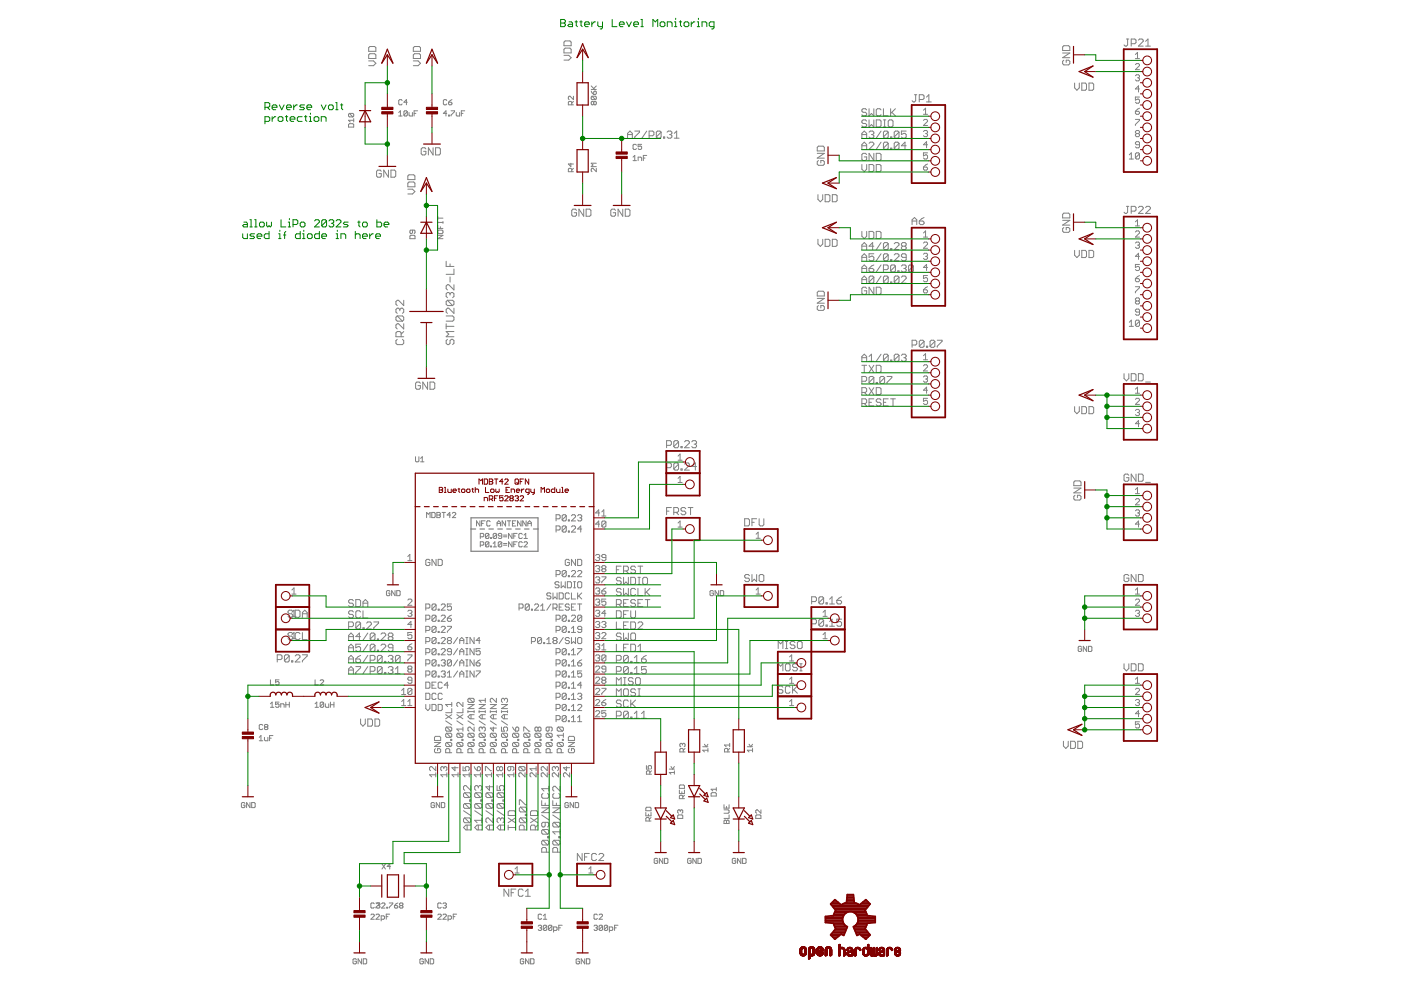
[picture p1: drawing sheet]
<svg xmlns="http://www.w3.org/2000/svg" width="297mm" height="210mm" viewBox="0 0 297 210" stroke-linecap="round" stroke-linejoin="round" font-family="sans-serif">
<g fill="none" stroke="#808080" stroke-width=".21">
<path d="M78.2 12.9h1l.5 .5-.5 .5h-1M78.2 10.1l.2-.2h1l.3 .2v.8h-1.5zM78.4 11.4h1l.3 .2v.8h-1.5v-.8zM87.6 12.9h1l.6 .5-.6 .5h-1M87.6 10.1l.3-.2h1l.3 .2v.8h-1.6zM87.9 11.4h1l.3 .2v.8h-1.6v-.8zM119.6 11.7h1l.5 .5-.5 .5h-1M119.6 10.5l.2-.3h1l.3 .3v.7h-1.5zM119.6 8.9l.2-.2h1l.3 .2v.8h-1.5zM125.3 19.3l.6 .7M125.3 19h1.1M125.3 18.2l.8 .8"/>
<path d="M125.9 19.5l.2-.2 .3 .2-.1 .5h-.4zM126.4 18.2l-.5 .6M225.3 11.2h1.5l-1.5 1h1.5M225.6 9.7h1l.2 .2v.8h-1.5v-.8zM225.6 12.8l-.3 .2v.5l.3 .3h1l.2-.3v-.5l-.2-.2h-.5v.5M227.8 17.6v1l.5 .5 .5-.5v-1M229.4 17.6h.7l.3 .3v1l-.3 .2h-.7zM230.9 17.6h.7l.3 .3v1l-.3 .2h-.7zM238.8 8.3h.5M239.1 8.3v1.2l-.3 .3h-.2l-.3-.3M239.8 9.3h.8l.3-.3v-.5l-.3-.2h-.8v1.5M240.7 12.4h.9"/>
<path d="M240.7 16.1l.3-.2h.4l.2 .2-.2 .4M240.7 11.6l.5-.5v1.3M240.7 13.7l.3-.2h.4l.2 .2v.2l-.9 .9h.9M241.2 16.5h.2M241.4 8.5l.2-.2h.5l.3 .2v.3l-1 1h1M241.4 16.5l.2 .2-.2 .4h-.4l-.3-.2M241.6 18.9h-.9l.7-.7v1.3M242.9 9.8h1M242.9 8.8l.5-.5v1.5M74.1 24h.7l.2 .2v.4l-.2 .2M74.1 26.2h.7l.2 .2v.5h-1.1v-.5zM74.1 24l-.2 .2v.4l.2 .2h.7"/>
<path d="M74.1 24l.7 .8M75 25.1v.8M75 25.5h-1.1l.4 .4M80.8 36.3l-.2-.2h-.5l-.3 .2v1l.3 .3h.5l.2-.3v-.5h-.5M82.4 36.1v1.5l-1-1.5v1.5M82.9 36.1h.8l.2 .2v1l-.2 .3h-.8zM84.5 23.9l.4-.4v1.1M84.5 24.6h.8M85.3 21.3l-.2-.2h-.4l-.2 .2v.7l.2 .2h.4l.2-.2M86.4 23.7v.7l-.2 .2h-.4l-.2-.2M86.4 23.7l-.2-.2h-.4l-.2 .2v.7M86.4 23.7l-.8 .7"/>
<path d="M86.4 21.7h-.8l.6-.6v1.1M86.5 38.8l.2-.2h1l.3 .2v.8h-1.5zM86.5 37.3l.2-.2h1l.3 .2v.8h-1.5zM86.7 23.9v.5l.2 .2h.5v-.7M87.8 24h.4M88.5 23.5h-.7v1.1M90.3 31.6l-.2-.3h-.5l-.3 .3v1l.3 .3h.5l.2-.3v-.5h-.5M91.8 31.3v1.6l-1-1.6v1.6M92.4 31.3h.7l.3 .3v1l-.3 .3h-.7zM94.7 24h-.7l.6-.5v1.1M94.7 21.3l-.1-.2h-.4l-.2 .2v.7l.2 .2h.4l.1-.2M95.1 24.4h.2v.2h-.2z"/>
<path d="M95.1 21.7h.5l.2 .3-.2 .2h-.3zM95.6 23.5h.8v.2l-.8 .7v.2M95.8 21.1l-.7 .6M96.7 23.9v.5l.2 .2h.6v-.7M97.8 24h.4M98.5 23.5h-.7v1.1M121 34.6v.7l-.5-.5h1.1M121.2 22.2v-.5l-.5-.2-.2 .2v.5h1.1M121.2 36.4v-.5l-.2-.2h-.3l-.2 .2v.5h1.1M121.6 20.4v.7l-.7-.7h-.2l-.2 .2v.4l.2 .1M121.6 21.5l-.4 .4M121.6 35.7l-.4 .3"/>
<path d="M125.5 20.4l-.2 .2v.4l.2 .1h.8M125.5 20.4h.8l.1 .2v.4l-.1 .1M125.5 20.4l.8 .7M125.9 21.7l-.2-.2-.4 .2 .2 .5 .4-.2M125.9 21.7l.2-.2 .3 .2-.1 .5-.4-.2M125.9 21.7v.3M126.4 35.7v.7l-.7-.7h-.2l-.2 .2v.3l.2 .2M126.4 34.6h-1.1l.4 .4-.4 .3h1.1M133.1 28.5h1M133.1 29.3v-1l.5-.5 .5 .5v1M134.2 33.3l.4-.3v1.1M134.2 34.1h.7"/>
<path d="M134.6 27.8h1v.2l-1 1v.3M134.9 30.8l-.1-.2h-.4l-.2 .2v.7l.2 .2h.4l.1-.2M135.3 34.1v-.8h.5l.2 .2v.6M136 30.6h-.7v.5l.4-.1 .3 .1v.4l-.2 .2h-.3l-.2-.2M136.4 33.5h.4M137.1 33h-.7v1.1M137.1 27.8l-1 1.5M137.6 28.8h.8l.2-.3v-.5l-.2-.2h-.8v1.5M140.2 28v1l-.3 .3h-.5l-.3-.3M140.2 28l-.3-.2h-.5l-.3 .2v1M140.2 28l-1.1 1M140.7 29h.2v.3h-.2z"/>
<path d="M141.4 28l.3-.2h.5l.3 .2v.3l-.3 .2M141.9 28.5h.3M142.2 28.5l.3 .3v.2l-.3 .3h-.5l-.3-.3M143 29.3h1M143 28.3l.5-.5v1.5M173.3 32.5h1.5l-1.5 1h1.5M173.5 34l-.2 .3v.5l.2 .3h1l.3-.3v-.5l-.3-.3h-.5v.5M173.5 31h1l.3 .2v.8h-1.5v-.8zM182.7 29.3v-1l.5-.5 .5 .5v1M182.7 31.7v-1.1l.5-.5 .5 .5v1.1M182.7 34.9v1l.5 .5 .5-.5v-1M182.7 30.9h1"/>
<path d="M182.7 28.5h1M183.7 23.3l-.2-.2h-.5l-.3 .2v.3l.3 .2h.5l.2 .3v.2l-.2 .3h-.5l-.3-.3M183.7 32.8l-.2-.3h-.5l-.3 .3v1l.3 .2h.5l.2-.2v-.5h-.5M183.7 25.7l-.2-.3h-.5l-.3 .3v.2l.3 .3h.5l.2 .2v.3l-.2 .2h-.5l-.3-.2M184.3 34.9h.7l.3 .2v1l-.3 .3h-.7zM184.3 23.1v1.5l.5-.5 .5 .5v-1.5M184.3 25.4v1.5l.5-.5 .5 .5v-1.5M184.3 28l.2-.2h.5l.3 .2v.3l-.3 .2M184.3 30.4l.2-.3h.5l.3 .3v.2l-1 1.1h1M184.8 28.5h.2M185 28.5l.3 .3v.2l-.3 .3h-.5l-.2-.3M185.3 32.5v1.5l-1-1.5v1.5"/>
<path d="M185.8 32.5h.7l.3 .3v1l-.3 .2h-.7zM185.8 34.9h.7l.3 .2v1l-.3 .3h-.7zM185.8 25.4h.7l.3 .3v1l-.3 .2h-.7zM186.8 23.3l-.3-.2h-.5l-.2 .2v1l.2 .3h.5l.3-.3M186.8 30.1l-1 1.6M186.8 27.8l-1 1.5M187.3 23.1v1.5h1M187.3 26.9h.5M187.3 25.4h.5M187.6 25.4v1.5M188.3 30.4v1l-.2 .3h-.5l-.3-.3M188.3 25.7l.3-.3h.5l.2 .3v1l-.2 .2h-.5l-.3-.2z"/>
<path d="M188.3 30.4l-.2-.3h-.5l-.3 .3v1M188.3 28v1l-.2 .3h-.5l-.3-.3M188.3 28l-.2-.2h-.5l-.3 .2v1M188.3 30.4l-1 1M188.3 28l-1 1M188.8 23.1v1.5M188.8 29h.3v.3h-.3zM188.8 31.4h.3v.3h-.3zM189.1 23.8l.7 .8M189.8 23.1l-1 1M190.6 30.4l-.2-.3h-.6l-.2 .3v1M190.6 30.4v1l-.2 .3h-.6l-.2-.3"/>
<path d="M190.6 28l-.2-.2h-.6l-.2 .2v1M190.6 28v1l-.2 .3h-.6l-.2-.3M190.6 30.4l-1 1M190.6 28l-1 1M192.1 27.8h-1v.7l.8-.2 .2 .2v.5l-.2 .3h-.5l-.3-.3M192.1 30.9h-1l.8-.8v1.6M193.9 20.1h.5M194.1 20.1v1.3l-.2 .2h-.3l-.2-.2M194.9 21.1h.8l.2-.3v-.5l-.2-.2h-.8v1.5M195.8 35.4h.6l.3 .5-.3 .2h-.4l-.2-.2zM195.8 23.4l.4-.5v1.3M195.8 24.2h.9"/>
<path d="M195.8 25.5l.2-.2h.4l.3 .2v.2l-.9 .9h.9M195.8 27.9l.2-.2h.4l.3 .2-.3 .4M196.2 28.3h.2M196.4 21.6h1M196.4 20.6l.5-.5v1.5M196.4 28.3l.3 .2-.3 .5h-.4l-.2-.2M196.7 34.8l-.9 .6M196.7 32.4h-.9v.7l.4-.3 .5 .3v.4l-.3 .2h-.4l-.2-.2M196.7 30.7h-.9l.6-.7v1.3M239.4 32.8l.5-.4v1.3M239.4 33.7h.9M240.7 23.6h.7l.2 .4-.2 .2h-.4l-.3-.2z"/>
<path d="M240.7 25.3h.9v.2l-.9 .9v.2M241 28.3l-.3-.2 .3-.4h.4l.2 .2-.2 .4M241 28.3l-.3 .2v.3l.3 .2h.4l.2-.2-.2-.5M241 28.3h.4M241.6 30.7h-.6l-.3-.2v-.3l.3-.2h.4l.2 .2v.9l-.2 .2h-.4l-.3-.2M241.6 32.6l-.9 .9M241.6 32.6l-.2-.2h-.4l-.3 .2v.9M241.6 32.6v.9l-.2 .2h-.4l-.3-.2M241.6 20.6h-.9v.6l.5-.2 .4 .2v.5l-.2 .2h-.4l-.3-.2M241.6 22.9l-.9 .7M86.5 40.1h1l.5 .5-.5 .5h-1M86.9 50.1l.2-.2h.7l.2 .2v.5h-1.1z"/>
<path d="M87.5 48.8v.5l-.2 .2-.4-.2 .2-.5h.7l.2 .2-.2 .5M92.8 49.9h1.1l-1.1 .7h1.1M92.8 45.9v.7M92.8 47v.3M92.8 47.7v.7h1.1M92.8 47.2h1.1M92.8 46.2h1.1M93 48.8h.7l.2 .2v.3l-.2 .2h-.7l-.2-.2v-.3zM93.4 48.1v.3M93.9 47v.3M94.6 55.4v1.1h1.6M95.4 55.9v.6"/>
<path d="M95.4 58.7v1.1M96.2 57v1.2h-1.6M122.2 44.6l-.2-.3h-.5l-.3 .3v1l.3 .2h.5l.2-.2v-.5h-.5M123.8 44.3v1.5l-1.1-1.5v1.5M124.3 44.3h.7l.3 .3v1l-.3 .2h-.7zM130.5 44.6l-.2-.3h-.5l-.3 .3v1l.3 .2h.5l.2-.2v-.5h-.5M132 44.3v1.5l-1-1.5v1.5M132.6 44.3h.7l.3 .3v1l-.3 .2h-.7zM173.4 50.7v1l.5 .5 .5-.5v-1M173.4 41.3v1l.5 .5 .5-.5v-1M174.9 41.3h.8l.3 .2v1l-.3 .3h-.8zM174.9 50.7h.8l.3 .3v1l-.3 .2h-.8z"/>
<path d="M176.5 41.3h.7l.3 .2v1l-.3 .3h-.7zM176.5 50.7h.7l.3 .3v1l-.3 .2h-.7zM182.7 53v-1.1l.5-.5 .5 .5v1.1M182.7 49.1v1l.5 .5 .5-.5v-1M182.7 55.3v-1l.5-.5 .5 .5v1M182.7 57.7v-1l.5-.5 .5 .5v1M182.7 59.3h1M182.7 52.2h1M182.7 54.6h1M182.7 56.9h1M184.3 56.9h.7l.3 .3v.2l-.3 .3h-.5l-.2-.3zM184.3 49.1h.7l.3 .2v1l-.3 .3h-.7z"/>
<path d="M185.3 53.8h-1v.8l.5-.3h.2l.3 .3v.5l-.3 .2h-.5l-.2-.2M185.3 58.8l-.3-.3h-.5l-.2 .3v1M185.3 56.2l-.5 .2-.5 .5M185.3 58.8l-1 1M185.3 58.8v1l-.3 .2h-.5l-.2-.2M185.3 52.2h-1l.7-.8v1.6M185.8 49.1h.7l.3 .2v1l-.3 .3h-.7zM186.8 58.5l-1 1.5M186.8 51.4l-1 1.6M186.8 53.8l-1 1.5M186.8 56.2l-1 1.5M187.3 57.2h.8l.2-.3v-.5l-.2-.2h-.8v1.5"/>
<path d="M188.3 54.1l-.2-.3h-.5l-.3 .3v1M188.3 58.8v1l-.2 .2h-.5l-.3-.2M188.3 51.7v1l-.2 .3h-.5l-.3-.3M188.3 54.1v1l-.2 .2h-.5l-.3-.2M188.3 51.7l-.2-.3h-.5l-.3 .3v1M188.3 58.8l-.2-.3h-.5l-.3 .3v1M188.3 58.8l-1 1M188.3 51.7l-1 1M188.3 54.1l-1 1M188.8 52.7h.3v.3h-.3zM188.8 55.1h.3v.2h-.3zM188.8 59.8h.3v.2h-.3z"/>
<path d="M189.6 51.7l.2-.3h.6l.2 .3v.2l-1 1.1h1M189.6 54.1l.2-.3h.6l.2 .3v.2l-1 1h1M189.8 56.4v1l-.2 .3h-.5l-.3-.3M189.8 56.4l-.2-.2h-.5l-.3 .2v1M189.8 56.4l-1 1M190.4 57.4h.2v.3h-.2zM190.6 58.8l-.2-.3h-.6l-.2 .3v1M190.6 58.8v1l-.2 .2h-.6l-.2-.2M190.6 58.8l-1 1M191.1 58.8l.3-.3h.5l.2 .3v.2l-1 1h1M191.1 56.4l.3-.2h.5l.2 .2v.3l-.2 .2M191.4 52.2l-.3 .3v.2l.3 .3h.5l.2-.3v-.2l-.2-.3"/>
<path d="M191.4 52.2l-.3-.3v-.2l.3-.3h.5l.2 .3v.2l-.2 .3M191.4 52.2h.5M191.6 56.9h.3M191.9 56.9l.2 .3v.2l-.2 .3h-.5l-.3-.3M192.1 54.6h-.7l-.3-.3v-.2l.3-.3h.5l.2 .3v1l-.2 .2h-.5l-.3-.2M193.4 47.6v-1l.5-.5 .5 .5v1M193.4 46.9h1M193.7 56.4v1l-.3 .3h-.5l-.3-.3M193.7 56.4l-.3-.2h-.5l-.3 .2v1M193.7 56.4l-1.1 1M194.9 46.9h.8l.2 .2v.3l-.2 .2h-.5l-.3-.2zM195.8 49.4l.4-.4v1.3"/>
<path d="M195.8 51.5l.2-.2h.4l.3 .2v.3l-.9 .8h.9M195.8 53.9l.2-.2h.4l.3 .2-.3 .5M195.8 50.3h.9M195.9 46.1l-1 .8M196.2 54.4h.2M196.4 54.4l.3 .2-.3 .4h-.4l-.2-.2M196.7 58.4h-.9v.7l.4-.2 .5 .2v.4l-.3 .2h-.4l-.2-.2M196.7 56.7h-.9l.6-.6v1.3M225.3 46.7h1.5l-1.5 1h1.5M225.6 45.2h1l.2 .2v.8h-1.5v-.8zM225.6 48.2l-.3 .3v.5l.3 .3h1l.2-.3v-.5l-.2-.3h-.5v.5M227.8 53.1v1l.5 .5 .5-.5v-1"/>
<path d="M229.4 53.1h.7l.3 .2v1.1l-.3 .2h-.7zM230.9 53.1h.7l.3 .2v1.1l-.3 .2h-.7zM238.8 43.8h.5M239.1 43.8v1.2l-.3 .3h-.2l-.3-.3M239.8 44.8h.8l.3-.3v-.5l-.3-.2h-.8v1.5M240.7 49.2l.3-.2h.4l.2 .2v.2l-.9 .9h.9M240.7 51.5l.3-.2h.4l.2 .2-.2 .5M240.7 59.1h.7l.2 .4-.2 .2h-.4l-.3-.2zM240.7 47l.5-.4v1.3M240.7 47.9h.9M241.2 52h.2M241.4 44l.2-.2h.5l.3 .2v.3l-1 1h1"/>
<path d="M241.4 52l.2 .2-.2 .4h-.4l-.3-.2M241.6 56.1h-.9v.6l.5-.2 .4 .2v.4l-.2 .3h-.4l-.3-.3M241.6 54.4h-.9l.7-.7v1.3M241.6 58.4l-.9 .7M242.9 44l.2-.2h.5l.3 .2v.3l-1 1h1M84.2 67h1.1l.3 .3v.5l-.3 .3M84.2 71.9l-.3 .3v.6l.3 .3h1.1l.3-.3v-.6l-.3-.3M84.2 67l-.3 .3v.5l.3 .3h1.1M84.2 67l1.1 1.1M84.8 65.6l.2-.3h.3l.3 .3v.6l-.3 .2M84.8 65.6l-.3-.3h-.3l-.3 .3v.6l.3 .2M84.8 65.6v.3"/>
<path d="M85 71.4v-.8l-.2-.3h-.6l-.3 .3v.8h1.7M85.6 63.7v1.1l-1.1-1.1h-.3l-.3 .2v.6l.3 .3M85.6 68.6v1.1l-1.1-1.1h-.3l-.3 .3v.6l.3 .2M85.6 70.3l-.6 .5M94.6 68.6v1.1M94.6 67h1.4l.2 .3v.5l-.2 .3h-1.4M94.6 69.2h1.6M94.9 63.7l-.3 .2v.6l.3 .3h1.1M94.9 71.9l-.3 .3v.6l.3 .3h.2l.3-.3v-.6l.3-.3h.3l.2 .3v.6l-.2 .3M94.9 63.7h1.1l.2 .2v.6l-.2 .3M94.9 63.7l1.1 1.1M95.4 62.3l-.3-.3h-.2l-.3 .3v.5l.3 .3"/>
<path d="M95.4 62.3v.3M95.4 62.3l.3-.3h.3l.2 .3v.5l-.2 .3M96.2 60.4v1.1l-1.1-1.1h-.2l-.3 .2v.6l.3 .3M96.2 65.3v1.1l-1.1-1.1h-.2l-.3 .3v.6l.3 .2M96.2 70.3h-1.6l.5 .5-.5 .6h1.6M173.3 63.3h1.5l-1.5 1h1.5M173.5 61.7h1l.3 .3v.8h-1.5v-.8zM173.5 64.8l-.2 .2v.6l.2 .2h1l.3-.2v-.6l-.3-.2h-.5v.5M182.7 60v-1l.5-.5 .5 .5v1M182.7 76.6v-1l.5-.5 .5 .5v1M182.7 77.4h1M182.7 75.8h1"/>
<path d="M183.2 77.4v1.6M183.7 61.2l-.2-.3h-.5l-.3 .3v1l.3 .2h.5l.2-.2v-.5h-.5M184.3 77.4l1 1.6M184.3 75.6l.5-.5v1.5M184.3 76.6h1M185.3 60.9v1.5l-1-1.5v1.5M185.3 77.4l-1 1.6M185.8 77.4h.7l.3 .3v1l-.3 .3h-.7zM185.8 60.9h.7l.3 .3v1l-.3 .2h-.7zM186.8 75.1l-1 1.5M188.1 79.8h1v.3l-1 1v.2M188.3 75.4l-.2-.3h-.5l-.3 .3v.9"/>
<path d="M188.3 75.4v.9l-.2 .3h-.5l-.3-.3M188.3 75.4l-1 .9M188.8 76.3h.3v.3h-.3zM190.6 75.4l-.2-.3h-.6l-.2 .3v.9M190.6 75.4v.9l-.2 .3h-.6l-.2-.3M190.6 75.4l-1 .9M191.1 75.4l.3-.3h.5l.2 .3v.2l-.2 .2M191.6 75.8h.3M191.9 75.8l.2 .3v.2l-.2 .3h-.5l-.3-.3M193.4 73.2h.7l.3-.3v-.5l-.3-.3h-.7v1.5M195.8 79.9l.2-.2h.4l.3 .2-.3 .5M195.8 75.4l.4-.4v1.3"/>
<path d="M195.8 61.4h.6l.3 .5-.3 .2h-.4l-.2-.2zM195.8 77.6l.2-.3h.4l.3 .3v.2l-.9 .9h.9M195.8 76.3h.9M195.9 72.4l-.2-.3h-.5l-.3 .3v1M195.9 72.4v1l-.2 .2h-.5l-.3-.2M195.9 72.4l-1 1M196.4 73.4h.3v.2h-.3zM196.7 60.8l-.9 .6M198.2 72.4l-.2-.3h-.6l-.2 .3v1M198.2 72.4v1l-.2 .2h-.6l-.2-.2M198.2 72.4l-1 1M198.7 72.1h1v.3l-1 1v.2"/>
<path d="M238.3 79.2v1l.5 .6 .5-.6v-1M239.4 69.2h.9M239.4 68.3l.5-.4v1.3M239.8 79.2h.8l.3 .3v1l-.3 .3h-.8zM240.7 60.8h.9v.2l-.9 .9v.2M241 63.8l-.3 .2 .3 .5h.4l.2-.3-.2-.4M241 63.8l-.3-.2 .3-.4h.4l.2 .2-.2 .4M241 63.8h.4M241.4 79.2h.7l.3 .3v1l-.3 .3h-.7zM241.6 68.1v.9l-.2 .2h-.4l-.3-.2M241.6 66.2h-.6l-.3-.2 .3-.5h.4l.2 .2v.9l-.2 .2h-.4l-.3-.2M241.6 68.1l-.2-.2h-.4l-.3 .2v.9"/>
<path d="M241.6 68.1l-.9 .9M88.1 96.8v.9l.2 .2 .5-.2v-.9M89.1 81.3l-.2-.3h-.5l-.3 .3v1l.3 .2h.5l.2-.2v-.5h-.5M89.2 97.9h.7M89.2 97.2l.3-.4v1.1M90.7 81v1.5l-1.1-1.5v1.5M91.2 81h.7l.3 .3v1l-.3 .2h-.7zM141.3 94.4h.8l.2-.2v-.5l-.2-.3h-.8v1.5M141.3 99.2h.8l.2-.3v-.5l-.2-.3h-.8v1.6M143.8 96.7l.4-.4v1.3M143.8 97.6h.8M143.9 98.4v1l-.3 .3h-.5l-.2-.3"/>
<path d="M143.9 93.7l-.3-.3h-.5l-.2 .3v1M143.9 98.4l-.3-.3h-.5l-.2 .3v1M143.9 93.7v1l-.3 .2h-.5l-.2-.2M143.9 93.7l-1 1M143.9 98.4l-1 1M144.4 94.7h.2v.2h-.2zM144.4 99.4h.2v.3h-.2zM145.1 93.7l.3-.3h.5l.3 .3v.2l-1.1 1h1.1M145.1 98.4l.3-.3h.5l.3 .3v.3l-1.1 1h1.1M146.7 93.7l.2-.3h.5l.3 .3v.2l-.3 .3M147.2 94.2h.2M147.4 94.2l.3 .2v.3l-.3 .2h-.5l-.2-.2"/>
<path d="M147.7 98.9h-1l.7-.8v1.6M182.7 83.2h.8l.2-.2v-.6l-.2-.2h-.8v1.5M182.7 85.6h.8l.2-.3v-.5l-.2-.2h-.8v1.5M182.7 80.8h.8l.2-.2v-.5l-.2-.3h-.8v1.5M183.2 85.6l.5 .5M183.2 83.2l.5 .5M184.3 85.3h.5M184.3 82.2l1 1.5M185.3 80.1l-1 1M185.3 80.1v1l-.3 .2h-.5l-.2-.2M185.3 80.1l-.3-.3h-.5l-.2 .3v1M185.3 84.6h-1v1.5h1"/>
<path d="M185.3 82.2l-1 1.5M185.8 82.2h.7l.3 .2v1.1l-.3 .2h-.7zM185.8 81.1h.2v.2h-.2zM186.8 84.8l-.3-.2h-.5l-.2 .2v.2l.2 .3h.5l.3 .3v.2l-.3 .3h-.5l-.2-.3M187.3 85.3h.5M187.6 80.1v1l-.3 .2h-.5l-.3-.2M187.6 80.1l-1.1 1M187.6 80.1l-.3-.3h-.5l-.3 .3v1M188.3 84.6h-1v1.5h1M188.8 84.6h1M189.3 84.6v1.5M196.2 80.4h.2"/>
<path d="M196.4 80.4l.3 .2-.3 .4h-.4l-.2-.2M196.7 84.5h-.9v.6l.6-.2 .3 .2v.4l-.3 .2h-.4l-.2-.2M196.7 82.7h-.9l.6-.6v1.3M227.8 86.2v1l.5 .5 .5-.5v-1M229.4 86.2h.7l.3 .3v1l-.3 .2h-.7zM230.9 86.2h.7l.3 .3v1l-.3 .2h-.7zM240.7 84.7l.3-.2h.4l.2 .2v.2l-.9 .8h.9M240.7 82.5l.5-.4v1.3M240.7 87l.3-.2h.4l.2 .2-.2 .5M240.7 83.4h.9M241.2 87.5h.2M241.4 87.5l.2 .2-.2 .4h-.4l-.3-.2"/>
<path d="M241.6 89.8h-.9l.7-.6v1.3M242.9 81h1M86.5 118l.4-.4v1.3M86.5 118.9h.8M90.4 109.7v-1.1l.4 .4 .4-.4v1.1M91.1 118.8l-.2-.2h-.4l-.2 .2v.9l.2 .2h.4l.2-.2v-.4h-.4M91.5 108.6h.6l.2 .2v.8l-.2 .1h-.6zM92.5 118.6v1.3l-.9-1.3v1.3M92.6 108.6h.6l.2 .2-.2 .4 .2 .4-.2 .1h-.6zM92.6 109.2h.6M92.9 118.6h.6l.3 .2v.9l-.3 .2h-.6zM93.7 108.6h.7"/>
<path d="M94.1 108.6v1.1M95.5 109.2h-.7l.6-.6v1.1M95.9 108.8l.2-.2h.3l.2 .2v.2l-.7 .7h.7M101.7 110.4v1.1l-.7-1.1v1.1M101.8 113.8h.6l.2-.2v-.3l-.2-.2h-.6v1.1M101.8 115.6h.6l.2-.2v-.4l-.2-.1h-.6v1.1M102.1 111h.4M102.8 110.4h-.7v1.1M103.7 113.3l-.2-.2h-.4l-.2 .2v.7M103.7 115l-.2-.1h-.4l-.2 .1v.8M103.7 113.3v.7l-.2 .2h-.4l-.2-.2M103.7 115v.8l-.2 .2h-.4l-.2-.2"/>
<path d="M103.7 113.3l-.8 .7M103.7 115l-.8 .8M103.9 110.6l-.2-.2h-.3l-.2 .2v.7l.2 .2h.3l.2-.2M104 114h.2v.2h-.2zM104 115.8h.2v.2h-.2zM104.6 116h.7M104.6 115.2l.3-.3v1.1M105.3 113.3l-.2-.2h-.3l-.2 .2v.7M105.3 113.3v.7l-.2 .2-.5-.2M105.3 113.3l-.7 .7M105.4 111h.7M105.4 111.5v-.7l.3-.4 .4 .4v.7"/>
<path d="M106.4 113.6h-.6l-.2-.1 .2-.4h.4l.2 .2v.7l-.2 .2-.6-.2M106.4 115v.8l-.2 .2-.6-.2M106.4 115l-.2-.1-.6 .1v.8M106.4 115l-.8 .8M106.7 113.8h.8M106.7 113.5h.8M106.7 115.6h.8M106.7 115.2h.8M107.2 110.4v1.1l-.7-1.1v1.1M107.5 110.4h.8M107.9 110.4v1.1M108.6 113.1v1.1l-.8-1.1v1.1"/>
<path d="M108.6 114.9v1.1l-.8-1.1v1.1M108.6 111h.4M108.9 113.6h.4M108.9 115.4h.4M109.4 110.4h-.8v1.1h.8M109.6 113.1h-.7v1.1M109.6 114.9h-.7v1.1M110.5 110.4v1.1l-.8-1.1v1.1M110.7 113.3l-.1-.2h-.4l-.2 .2v.7l.2 .2 .5-.2M110.7 115l-.1-.1-.6 .1v.8l.2 .2 .5-.2M111.1 114.2h.7M111.1 113.5l.4-.4v1.1"/>
<path d="M111.1 115l.2-.1 .5 .1v.2l-.7 .8h.7M111.5 110.4v1.1l-.7-1.1v1.1M111.9 111h.7M111.9 111.5v-.7l.4-.4 .3 .4v.7M117.9 112.4h.6l.3-.2v-.5l-.3-.2h-.6v1.3M117.9 110h.6l.3-.2v-.4l-.3-.3h-.6v1.3M120.1 111.7l-.3-.2h-.4l-.2 .2v.9M120.1 109.4l-.3-.3h-.4l-.2 .3v.8M120.1 109.4v.8l-.3 .2h-.4l-.2-.2M120.1 111.7v.9l-.3 .2h-.4l-.2-.2M120.1 111.7l-.9 .9M120.1 109.4l-.9 .8"/>
<path d="M120.5 110.2h.2v.2h-.2zM120.5 112.6h.2v.2h-.2zM120.7 118.8l-.2-.2h-.4l-.3 .2v.9l.3 .2h.4l.2-.2v-.4h-.4M121.2 111.7l.2-.2h.4l.2 .2v.3l-.8 .8h.8M121.2 109.4l.2-.3h.4l.2 .3v.2l-.8 .8h.8M122 118.6v1.3l-.8-1.3v1.3M122.5 118.6h.6l.2 .2v.9l-.2 .2h-.6zM122.5 109.4l.2-.3h.4l.2 .3-.2 .4M122.9 109.8h.2M123.1 109.8l.2 .2-.2 .4h-.4l-.2-.2M123.3 112.2h-.8l.6-.7v1.3M126.3 117.8l.2-.2h.4l.2 .2-.2 .4"/>
<path d="M126.7 118.2h.2M126.9 118.2l.2 .2-.2 .5h-.4l-.2-.3M127.1 108.8h-.8l.6-.7v1.3M127.1 111.1h-.8l.6-.6v1.3M127.6 108.5l.4-.4v1.3M127.6 109.4h.9M128.5 118.2h-.7l-.2-.2 .2-.4h.4l.3 .2v.8l-.3 .3h-.4l-.2-.3M128.5 110.7l-.3-.2h-.4l-.2 .2v.8M128.5 110.7v.8l-.3 .3h-.4l-.2-.3M128.5 110.7l-.9 .8M141.3 108.4h.5M142.3 107.6h-1v1.5"/>
<path d="M142.9 108.6h.7l.3-.2v-.5l-.3-.3h-.7v1.5M143.4 108.6l.5 .5M143.8 110.9l.4-.4v1.3M143.8 111.8h.8M143.8 101.4l.4-.4v1.3M143.8 102.3h.8M145.4 107.9l-.3-.3h-.5l-.2 .3v.2l.2 .3h.5l.3 .2v.3l-.3 .2h-.5l-.2-.2M145.9 107.6h1M146.4 107.6v1.5M157.9 110h.7l.3 .2v1.1l-.3 .2h-.7zM159.4 110.7h.5M160.3 113.3l.4-.5v1.3"/>
<path d="M160.3 114.1h.9M160.4 110h-1v1.5M161 110v1.3l.2 .2h.5l.2-.2v-1.3M227.7 103.5h1.5l-1.5 1h1.5M227.9 105l-.2 .3v.5l.2 .2h1l.3-.2v-.5l-.3-.3h-.5v.5M227.9 102h1l.3 .2v.8h-1.5v-.8zM239.3 100.8l-.2-.3h-.5l-.3 .3v1l.3 .2h.5l.2-.2v-.5h-.5M240.7 103.8l.5-.4v1.3M240.7 106l.3-.3h.4l.2 .3v.2l-.9 .8h.9M240.7 108.3l.3-.2h.4l.2 .2-.2 .5M240.7 104.7h.9M240.9 100.5v1.5l-1.1-1.5v1.5"/>
<path d="M241.2 108.8h.2M241.4 100.5h.7l.3 .3v1l-.3 .2h-.7zM241.4 108.8l.2 .2-.2 .4h-.4l-.3-.2M241.6 111.1h-.9l.7-.6v1.3M242.9 102.3h1M58.8 139.8h.7l.3-.2v-.5l-.3-.3h-.7v1.6M61.3 139.1v1l-.2 .3h-.5l-.3-.3M61.3 139.1l-.2-.3h-.5l-.3 .3v1M61.3 139.1l-1 1M61.9 130.7h.9M61.9 135.4h.9M61.9 126h.9"/>
<path d="M61.9 125.1l.4-.4v1.3M61.9 129.8l.4-.4v1.3M61.9 134.6l.4-.5v1.3M62.1 134.4l-.3-.3h-.5l-.2 .3v.2l.2 .3h.5l.3 .2v.3l-.3 .2h-.5l-.2-.2M62.1 129.6l-.3-.2h-.5l-.2 .2v.3l.2 .2h.5l.3 .3v.2l-.3 .3h-.5l-.2-.3M62.6 139.1l.2-.3h.6l.2 .3v.2l-1 1.1h1M62.6 129.4h.8l.2 .2v1l-.2 .3h-.8zM63.6 134.4l-.2-.3h-.6l-.2 .3v1l.2 .2h.6l.2-.2M64.1 138.8h1v.3l-1 1v.3M64.1 130.1h1M64.1 130.9v-1l.5-.5 .5 .5v1M64.1 134.1v1.5h1"/>
<path d="M73.9 132.9h.8l.2-.3v-.5l-.2-.2h-.8v1.5M73.9 135.7v-1l.5-.5 .5 .5v1M73.9 138.1v-1l.5-.5 .5 .5v1M73.9 137.4h1M73.9 135h1M73.9 139.7h1M74.9 129.8l-.2-.3h-.5l-.3 .3v.2l.3 .3h.5l.2 .2v.3l-.2 .2h-.5l-.3-.2M74.9 127.4l-.2-.3h-.5l-.3 .3v.2l.3 .3h.5l.2 .2v.3l-.2 .3h-.5l-.3-.3M75.4 127.1h.8l.3 .3v1l-.3 .3h-.8zM75.4 139.7h.8l.3 .3v.2l-.3 .3h-.5l-.3-.3zM76.5 132.1v1l-.3 .3h-.5l-.3-.3M76.5 136.6h-1.1v.8l.5-.3h.3l.3 .3v.5l-.3 .2h-.5l-.3-.2"/>
<path d="M76.5 132.1l-.3-.2h-.5l-.3 .2v1M76.5 129.8l-.3-.3h-.5l-.3 .3v1l.3 .2h.5l.3-.2M76.5 135h-1.1l.8-.8v1.5M76.5 132.1l-1.1 1M76.5 139l-1.1 .7M77 128.7v-1.1l.5-.5 .5 .5v1.1M77 127.9h1M77 133.1h.2v.3h-.2zM77 129.5v1.5h1M77.7 132.1l.3-.2h.5l.2 .2v.3l-1 1h1M78 134.2l-1 1.5M78 136.6l-1 1.5"/>
<path d="M78 139l-1 1.5M78.5 140h.7l.3-.3v-.5l-.3-.2h-.7v1.5M79.2 131.9h1.1v.2l-1.1 1v.3M79.5 136.8l-.3-.2h-.5l-.2 .2v1.1M79.5 134.5v1l-.3 .2h-.5l-.2-.2M79.5 136.8v1.1l-.3 .2h-.5l-.2-.2M79.5 134.5l-.3-.3h-.5l-.2 .3v1M79.5 134.5l-1 1M79.5 136.8l-1 1.1M80 137.9h.3v.2h-.3zM80 135.5h.3v.2h-.3zM80.8 136.8l.2-.2h.5l.3 .2v.3l-1 1h1"/>
<path d="M80.8 134.5l.2-.3h.5l.3 .3v.2l-1 1h1M81 139.2v1l-.2 .3h-.5l-.3-.3M81 139.2l-.2-.2h-.5l-.3 .2v1M81 139.2l-1 1M82.3 139.2l.2-.2h.6l.2 .2v.3l-.2 .2M82.5 135l-.2-.3 .2-.5h.6l.2 .3v.2l-.2 .3M82.5 135h.6M82.5 135l-.2 .2 .2 .5h.6l.2-.2v-.3l-.2-.2M82.7 125.4l-.2-.2-.6 .2v.7l.6 .2 .2-.2v-.3h-.4M82.8 139.7h.3M83.1 139.7l.2 .3v.2l-.2 .3h-.6l-.2-.3M83.3 137.4h-.8l-.2-.3 .2-.5h.6l.2 .2v1.1l-.2 .2h-.6l-.2-.2"/>
<path d="M83.8 125.2v1.1l-.8-1.1v1.1M84.1 125.2h.6l.1 .2v.7l-.1 .2h-.6zM84.8 139.2v1l-.2 .3h-.5l-.3-.3M84.8 139.2l-.2-.2h-.5l-.3 .2v1M84.8 139.2l-1 1M86.5 129.6l.2-.2h.4l.2 .2-.2 .4M86.5 137.1h.6l.2 .5-.2 .2h-.4l-.2-.2zM86.5 138.9h.8v.2l-.8 .8v.2M86.5 127.2l.2-.2h.4l.2 .2v.3l-.8 .8h.8M86.9 130h.2M87.1 130l.2 .3-.2 .4h-.4l-.2-.2M87.3 134.1h-.8v.7l.6-.2 .2 .2v.4l-.2 .2h-.4l-.2-.2"/>
<path d="M87.3 132.4h-.8l.6-.6v1.3M87.3 136.5l-.8 .6M90.3 133.7h.6l.2-.2v-.5l-.2-.2h-.6v1.3M90.3 128.9h.6l.2-.2v-.4l-.2-.2h-.6v1.3M90.3 131.3h.6l.2-.2v-.5l-.2-.2h-.6v1.3M90.3 136h.6l.2-.2v-.4l-.2-.2h-.6v1.3M90.3 138.4h.6l.2-.2v-.4l-.2-.3h-.6v1.3M92.5 133l-.3-.2h-.4l-.2 .2v.9M92.5 128.3l-.3-.2h-.4l-.2 .2v.9M92.5 130.6l-.3-.2h-.4l-.2 .2v.9M92.5 135.4l-.3-.2h-.4l-.2 .2v.8M92.5 137.8l-.3-.3h-.4l-.2 .3v.8"/>
<path d="M92.5 128.3v.9l-.3 .2h-.4l-.2-.2M92.5 130.6v.9l-.3 .2h-.4l-.2-.2M92.5 133v.9l-.3 .2h-.4l-.2-.2M92.5 135.4v.8l-.3 .3h-.4l-.2-.3M92.5 137.8v.8l-.3 .2h-.4l-.2-.2M92.5 128.3l-.9 .9M92.5 130.6l-.9 .9M92.5 133l-.9 .9M92.5 135.4l-.9 .8M92.5 137.8l-.9 .8M92.9 129.2h.2v.2h-.2zM92.9 131.5h.2v.2h-.2z"/>
<path d="M92.9 133.9h.2v.2h-.2zM92.9 136.2h.2v.3h-.2zM92.9 138.6h.2v.2h-.2zM93.5 128.3l.3-.2h.4l.2 .2v.2l-.9 .9h.9M93.5 130.6l.3-.2h.4l.2 .2v.3l-.9 .8h.9M93.5 133l.3-.2h.4l.2 .2v.2l-.9 .9h.9M93.5 135.4l.3-.2h.4l.2 .2v.2l-.9 .9h.9M93.5 137.8l.3-.3h.4l.2 .3v.2l-.9 .8h.9M94.8 131.1h.7l.2 .4-.2 .2h-.4l-.3-.2zM94.8 132.8h.9v.2l-.9 .9v.2M95.1 135.8l-.3-.2 .3-.4h.4l.2 .2-.2 .4M95.1 135.8l-.3 .2 .3 .5h.4l.2-.3-.2-.4"/>
<path d="M95.1 135.8h.4M95.7 128.1h-.9v.6l.7-.2 .2 .2v.5l-.2 .2h-.4l-.3-.2M95.7 138.2h-.6l-.3-.2 .3-.5h.4l.2 .3v.8l-.2 .2h-.4l-.3-.2M95.7 130.4l-.9 .7M97 135.2l-.8 1.3M97 137.5l-.8 1.3M97 139.9l-.8 1.3M97.5 136.5v-.9l.4-.4 .4 .4v.9M97.5 138.8v-.8l.4-.5 .4 .5v.8M97.5 135.8h.8M97.5 138.2h.8M98.8 135.2h.4"/>
<path d="M98.8 136.5h.4M98.8 137.5h.4M98.8 138.8h.4M98.8 139.9h.4M99 135.2v1.3M99 137.5v1.3M99 139.9v1.3M100.5 135.2v1.3l-.8-1.3v1.3M100.5 137.5v1.3l-.8-1.3v1.3M100.5 139.9v1.3l-.8-1.3v1.3M101.8 137.5h-.9v.7l.7-.2 .2 .2v.4l-.2 .2h-.4l-.3-.2M101.8 135.8h-.9l.7-.6v1.3"/>
<path d="M101.8 139.9l-.9 .6M110 128.9h.7l.2-.2v-.4l-.2-.2h-.7v1.3M112.2 128.3l-.2-.2h-.4l-.2 .2v.9M112.2 128.3v.9l-.2 .2h-.4l-.2-.2M112.2 128.3l-.8 .9M112.7 129.2h.2v.2h-.2zM112.7 136h.6l.2-.2v-.4l-.2-.2h-.6v1.3M113.3 128.3l.2-.2h.5l.2 .2v.2l-.9 .9h.9M114.6 129.4h.9M114.6 128.5l.5-.4v1.3M114.8 135.4v.8l-.2 .3h-.4l-.2-.3M114.8 135.4l-.2-.2h-.4l-.2 .2v.8"/>
<path d="M114.8 135.4l-.8 .8M115.3 136.2h.2v.3h-.2zM115.9 136.5h.9M115.9 135.6l.5-.4v1.3M116.8 125.9l-.2-.2h-.5l-.2 .4 .2 .2h.5l.2 .5-.2 .2h-.5l-.2-.2M116.8 128.1l-.9 1.3M117.2 125.7v1.3l.5-.4 .4 .4v-1.3M117.2 128.9h.7l.2-.2v-.4l-.2-.2h-.7v1.3M117.5 135.8l-.3-.2 .3-.4h.4l.2 .2-.2 .4M117.5 135.8l-.3 .2 .3 .5h.4l.2-.3-.2-.4M117.5 135.8h.4M117.7 128.9l.4 .5"/>
<path d="M117.9 131.3h.6l.3-.2v-.5l-.3-.2h-.6v1.3M117.9 133.7h.6l.3-.2v-.5l-.3-.2h-.6v1.3M117.9 138.4h.6l.3-.2v-.4l-.3-.3h-.6v1.3M117.9 121.8h.6l.3-.2v-.4l-.3-.2h-.6v1.3M118.5 123.5l-.2-.2h-.4l-.2 .2 .2 .5h.4l.2 .2-.2 .4h-.4l-.2-.2M118.6 125.7h.6l.2 .2v.9l-.2 .2h-.6zM118.6 128.7h.4M119 123.3v1.3l.4-.4 .4 .4v-1.3M119.4 128.1h-.8v1.3h.8M119.4 135.2l-.8 1.3M120.1 130.6l-.3-.2h-.4l-.2 .2v.9M120.1 130.6v.9l-.3 .2h-.4l-.2-.2"/>
<path d="M120.1 133l-.3-.2h-.4l-.2 .2v.9M120.1 133v.9l-.3 .2h-.4l-.2-.2M120.1 137.8l-.3-.3h-.4l-.2 .3v.8M120.1 137.8v.8l-.3 .2h-.4l-.2-.2M120.1 121.2l-.3-.2h-.4l-.2 .2v.8M120.1 121.2v.8l-.3 .3h-.4l-.2-.3M120.1 137.8l-.9 .8M120.1 133l-.9 .9M120.1 130.6l-.9 .9M120.1 121.2l-.9 .8M120.3 123.3h.6l.3 .2v.9l-.3 .2h-.6zM120.5 122h.2v.3h-.2z"/>
<path d="M120.5 131.5h.2v.2h-.2zM120.5 133.9h.2v.2h-.2zM120.5 138.6h.2v.2h-.2zM120.7 125.9l-.2-.2h-.4l-.3 .2v.9l.3 .2h.4l.2-.2M120.7 128.3l-.2-.2h-.4l-.3 .2 .3 .4h.4l.2 .2-.2 .5h-.4l-.3-.2M120.7 135.4l-.2-.2h-.4l-.3 .2 .3 .4h.4l.2 .2-.2 .5h-.4l-.3-.3M121.2 133.2l.4-.4v1.3M121.2 138l.4-.5v1.3M121.2 125.7v1.3h.8M121.2 130.6l.2-.2h.4l.2 .2v.3l-.8 .8h.8M121.2 134.1h.8M121.2 138.8h.8"/>
<path d="M121.2 135.2v1.3l.4-.5 .4 .5v-1.3M121.2 121.2l.2-.2h.4l.2 .2v.2l-.8 .9h.8M121.2 128.7h.4M121.6 123.3h.4M121.6 124.6h.4M121.8 123.3v1.3M122 128.1h-.8v1.3h.8M122.5 128.1h.8M122.5 137.5h.8v.3l-.8 .8v.2M122.5 121.2l.2-.2h.4l.2 .2v.2l-.8 .9h.8M122.5 125.7v1.3M122.7 135.2h.4l.2 .2v.8l-.2 .3h-.4l-.2-.3v-.8z"/>
<path d="M122.7 123.3h.4l.2 .2v.9l-.2 .2h-.4l-.2-.2v-.9zM122.7 126.3l.6 .7M122.9 128.1v1.3M123.3 130.6l-.2-.2h-.4l-.2 .2v.9M123.3 130.6v.9l-.2 .2h-.4l-.2-.2M123.3 133.5h-.6l-.2-.3 .2-.4h.4l.2 .2v.9l-.2 .2h-.4l-.2-.2M123.3 139.9l-.8 .6M123.3 130.6l-.8 .9M123.3 125.7l-.8 .9M126.3 129.6l.2-.2h.4l.2 .2-.2 .4M126.3 139.1l.2-.2h.4l.2 .2-.2 .4M126.3 127.2l.2-.2h.4l.2 .2-.2 .5"/>
<path d="M126.3 134.3l.2-.2h.4l.2 .2-.2 .5M126.3 136.7l.2-.2h.4l.2 .2-.2 .4M126.3 124.9l.2-.2h.4l.2 .2-.2 .4M126.3 120.1l.2-.2h.4l.2 .2-.2 .5M126.3 122.5l.2-.2h.4l.2 .2-.2 .4M126.3 132l.2-.2h.4l.2 .2-.2 .4M126.7 130h.2M126.7 132.4h.2M126.7 137.1h.2M126.7 139.5h.2M126.7 134.8h.2M126.7 127.7h.2"/>
<path d="M126.7 125.3h.2M126.7 122.9h.2M126.7 120.6h.2M126.9 127.7l.2 .2-.2 .4h-.4l-.2-.2M126.9 130l.2 .3-.2 .4h-.4l-.2-.2M126.9 134.8l.2 .2-.2 .4h-.4l-.2-.2M126.9 137.1l.2 .3-.2 .4h-.4l-.2-.2M126.9 120.6l.2 .2-.2 .4h-.4l-.2-.2M126.9 122.9l.2 .3-.2 .4h-.4l-.2-.2M126.9 125.3l.2 .2-.2 .5h-.4l-.2-.2M126.9 132.4l.2 .2-.2 .5h-.4l-.2-.3M126.9 139.5l.2 .2-.2 .4h-.4l-.2-.2"/>
<path d="M127.6 134.3l.2-.2h.4l.3 .2v.3l-.9 .8h.9M127.6 137.8h.9M127.6 132l.2-.2h.4l.3 .2-.3 .4M127.6 122.3h.9v.2l-.9 .9v.2M127.6 125.3h.6l.3 .2v.3l-.3 .2h-.4l-.2-.2zM127.6 136.9l.4-.4v1.3M127.8 120.6l-.2 .2 .2 .4h.4l.3-.2-.3-.4M127.8 120.6l-.2-.2 .2-.5h.4l.3 .2-.3 .5M127.8 120.6h.4M128 132.4h.2M128.2 132.4l.3 .2-.3 .5h-.4l-.2-.3M128.5 127h-.9v.7l.4-.2 .5 .2v.4l-.3 .2h-.4l-.2-.2"/>
<path d="M128.5 130h-.9l.6-.6v1.3M128.5 139.1l-.3-.2h-.4l-.2 .2v.8M128.5 139.1v.8l-.3 .2h-.4l-.2-.2M128.5 139.1l-.9 .8M128.5 124.7l-.9 .6M130.7 140h.7l.3-.3v-.5l-.3-.2h-.7v1.5M130.7 136.6v1.5h1M130.7 128.1h.7l.3-.2v-.5l-.3-.3h-.7v1.6M130.7 129.5h.7l.3 .3v1l-.3 .2h-.7zM130.7 131.9v1.5h1M130.7 120.8h.5M131.2 128.1l.5 .6"/>
<path d="M131.7 134.5l-.3-.3h-.5l-.2 .3v.2l.2 .3h.5l.3 .2v.3l-.3 .2h-.5l-.2-.2M131.7 125l-.3-.2h-.5l-.2 .2v.3l.2 .2h.5l.3 .3v.2l-.3 .3h-.5l-.2-.3M131.7 122.7l-.3-.3h-.5l-.2 .3v.2l.2 .2h.5l.3 .3v.3l-.3 .2h-.5l-.2-.2M131.7 120h-1v1.5M132.2 121.1h.8l.2-.3v-.5l-.2-.3h-.8v1.5M132.2 122.4v1.5l.5-.5 .5 .5v-1.5M132.2 124.8v1.5l.5-.5 .5 .5v-1.5M132.2 134.2v1.5l.5-.5 .5 .5v-1.5M132.2 127.9h.5M132.2 137.4h.5M132.2 132.6h.5M132.2 130.3h.5"/>
<path d="M132.7 121.1l.5 .4M133.2 139.2l-.2-.2h-.5l-.3 .2v1M133.2 136.6h-1v1.5h1M133.2 139.2l-1 1M133.2 127.1h-1v1.6h1M133.2 129.5h-1v1.5M133.2 131.9h-1v1.5h1M133.2 139.2v1l-.2 .3h-.5l-.3-.3M133.7 136.6h.8l.2 .2v1.1l-.2 .2h-.8zM133.7 134.5l.3-.3h.5l.2 .3v1l-.2 .2h-.5l-.3-.2zM133.7 122.4h.8l.2 .3v1l-.2 .2h-.8zM133.7 129.5v1.3l.3 .2h.5l.2-.2v-1.3"/>
<path d="M133.7 131.9h.8l.2 .2v1l-.2 .3h-.8zM134.5 139.5l.5-.5v1.5M134.7 127.4l-.2-.3h-.5l-.3 .3v.2l.3 .3h.5l.2 .2v.3l-.2 .3h-.5l-.3-.3M134.7 120.3l-.2-.3h-.5l-.3 .3v.2l.3 .3h.5l.2 .3v.2l-.2 .2h-.5l-.3-.2M134.7 125l-.2-.2h-.5l-.3 .2v1l.3 .3h.5l.2-.3M135.3 137.1l.5-.5v1.5M135.3 138.1h1M135.3 122.4h.5M135.3 123.9h.5M135.3 132.1l.2-.2h.5l.3 .2v.3l-1 1h1M135.3 124.8v1.5h1M135.3 127.9h.5"/>
<path d="M135.3 120h1M135.5 122.4v1.5M135.8 120v1.5M136 139.7h.8l.2 .3v.2l-.2 .3h-.5l-.3-.3zM136.3 122.7l.2-.3h.5l.3 .3v1l-.3 .2h-.5l-.2-.2zM136.3 127.1h-1v1.6h1M136.8 124.8v1.5M136.8 127.1h1M137 139l-1 .7M137 125.5l.8 .8M137.3 127.1v1.6M137.8 124.8l-1 1"/>
<path d="M151.3 125.4l-.2-.2-.6 .2v.7l.6 .2 .2-.2v-.3h-.4M152.4 125.2v1.1l-.8-1.1v1.1M152.7 125.2h.6l.1 .2v.7l-.1 .2h-.6zM158.9 122.1l-.3-.3h-.5l-.2 .3v.2l.2 .3h.5l.3 .2v.3l-.3 .2h-.5l-.2-.2M159.4 121.8v1.5l.5-.5 .5 .5v-1.5M160.3 126h.9M160.3 125.1l.4-.4v1.3M161.2 121.8h.5l.2 .3v1l-.2 .2h-.5l-.2-.2v-1zM165 137.5v-1.5l.5 .5 .5-.5v1.5M166.5 137.5h.5M166.5 136h.5M166.8 136v1.5"/>
<path d="M167.4 139.3l.5-.4v1.2M168.6 136.2l-.3-.2h-.5l-.3 .2v.3l.3 .3h.5l.3 .2v.3l-.3 .2h-.5l-.3-.2M169.3 136h.5l.3 .2v1.1l-.3 .2h-.5l-.2-.2v-1.1zM172.1 132.3h.7l.3-.3v-.5l-.3-.2h-.7v1.5M172.1 127.6h.7l.3-.3v-.5l-.3-.3h-.7v1.6M174.5 129.8l.4-.4v1.3M174.5 134.6l.4-.5v1.3M174.5 130.7h.9M174.5 135.4h.9M174.6 126.8l-.2-.3h-.5l-.3 .3v1M174.6 126.8v1l-.2 .3h-.5l-.3-.3M174.6 131.5l-.2-.2h-.5l-.3 .2v1"/>
<path d="M174.6 131.5v1l-.2 .3h-.5l-.3-.3M174.6 131.5l-1 1M174.6 126.8l-1 1M175.1 127.8h.3v.3h-.3zM175.1 132.5h.3v.3h-.3zM175.9 128.1h1M175.9 132.8h1M175.9 131.8l.5-.5v1.5M175.9 127l.5-.5v1.6M177.4 127.3h.8l.2 .3v.2l-.2 .3h-.5l-.3-.3zM178.4 131.3h-1v.7l.5-.2h.3l.2 .2v.5l-.2 .3h-.5l-.3-.3M178.4 126.5l-1 .8"/>
<path d="M229.3 137.2l-.2-.2h-.3l-.2 .2v.7l.2 .2h.3l.2-.2v-.3h-.3M230.4 137v1.1l-.7-1.1v1.1M230.8 137h.5l.2 .2v.7l-.2 .2h-.5zM239.3 122.1l-.2-.3h-.5l-.3 .3v1l.3 .2h.5l.2-.2v-.5h-.5M240.7 129.6l.3-.2h.4l.2 .2-.2 .4M240.7 127.2l.3-.2h.4l.2 .2v.3l-.9 .8h.9M240.7 126h.9M240.7 125.1l.5-.4v1.3M240.9 121.8v1.5l-1.1-1.5v1.5M241.2 130h.2M241.4 121.8h.7l.3 .3v1l-.3 .2h-.7zM241.4 130l.2 .3-.2 .4h-.4l-.3-.2"/>
<path d="M55 156.3l.3-.3v1.1M55 157.1h.7M55.7 153.8l-.2-.2-.5 .2v.7l.2 .2 .5-.2M56.1 156.3v.6l.1 .2h.6v-.8M56.2 154.1l-.1-.1 .1-.4 .6 .2-.2 .3M56.2 154.1l-.1 .2 .1 .4 .6-.2-.2-.4M56.2 154.1h.4M57.1 156.5h.4M57.3 150h.8M57.3 149.2l.4-.3v1.1M57.3 144.1v1.1h.8M57.9 156h-.8v1.1"/>
<path d="M59.2 148.9h-.8v.5l.4-.2 .4 .2v.4l-.2 .2h-.4l-.2-.2M59.2 144.1h-.8v.6l.4-.2 .4 .2v.4l-.2 .1-.6-.1M59.5 150v-.8h.6l.1 .2v.6M60.6 149.4h.7M60.6 148.9v1.1M61.3 148.9v1.1M61.8 140.1h.3v.3h-.3zM66.8 149.2l.4-.3v1.1M66.8 150h.7M66.8 144.1v1.1h.7M67.9 144.3l.2-.2 .5 .2v.2l-.7 .7h.7M68.6 149.1l-.2-.2h-.3l-.2 .2v.7"/>
<path d="M68.6 149.1v.7l-.2 .2h-.3l-.2-.2M68.6 149.1l-.7 .7M69 149.2v.6l.2 .2h.5v-.8M70.1 148.9v1.1M70.1 149.4h.7M70.8 148.9v1.1M73.9 140.5v-1l.5-.5 .5 .5v1M73.9 142.8v-1l.5-.5 .5 .5v1M73.9 142.1h1M75.4 141.3h1.1v.3l-1.1 1v.2M76.5 152.4v1.1l.4 .5 .5-.5v-1.1M78 152.4h.7l.3 .3v1l-.3 .3h-.7z"/>
<path d="M78 141.3l-1 1.5M78.5 142.3h.7l.3-.2v-.5l-.3-.3h-.7v1.5M79.5 152.4h.7l.3 .3v1l-.3 .3h-.7zM81 141.6l-.2-.3h-.5l-.3 .3v1M81 141.6v1l-.2 .2h-.5l-.3-.2M81 141.6l-1 1M81.6 140.2h.2v.3h-.2zM81.6 142.6h.2v.2h-.2zM82.3 141.6l.2-.3h.6l.2 .3v.2l-.2 .3M82.8 142.1h.3M83.1 142.1l.2 .2v.3l-.2 .2h-.6l-.2-.2M83.8 141.8l.5-.5v1.5"/>
<path d="M83.8 142.8h1M85.2 146.4l.4-.5v1.4M85.2 148.7l.4-.4v1.3M85.2 147.3h.8M85.2 149.6h.8M86.5 148.7l.4-.4v1.3M86.5 149.6h.8M86.7 141.9l-.2-.3 .2-.4h.4l.2 .2-.2 .5M86.7 141.9l-.2 .2 .2 .4h.4l.2-.2-.2-.4M86.7 141.9h.4M87.3 144.2h-.6l-.2-.2 .2-.4h.4l.2 .2v.9l-.2 .2h-.4l-.2-.2M87.3 146.2l-.2-.3h-.4l-.2 .3v.8"/>
<path d="M87.3 146.2v.8l-.2 .3h-.4l-.2-.3M87.3 146.2l-.8 .8M90.3 140.8h.6l.2-.3v-.4l-.2-.2h-.6v1.3M90.3 143.1h.6l.2-.2v-.4l-.2-.2h-.6v1.3M90.3 144.6h.6l.2 .2v.9l-.2 .2h-.6zM90.3 147h.6l.2 .2v.9l-.2 .2h-.6zM90.3 149.4v.8l.4 .5 .4-.5v-.8M91.6 149.4h.6l.3 .2v.8l-.3 .3h-.6zM91.6 145.3h.4M92.1 157.4h1.3l-1.3 .9h1.3M92.3 156.1h.9l.2 .2v.7h-1.3v-.7zM92.3 158.7l-.2 .2v.5l.2 .2h.9l.2-.2v-.5l-.2-.2h-.4v.5"/>
<path d="M92.5 140.1l-.3-.2h-.4l-.2 .2v.9M92.5 142.5l-.3-.2h-.4l-.2 .2v.8M92.5 144.6h-.9v1.3h.9M92.5 147.2l-.3-.2h-.4l-.2 .2v.9l.2 .2h.4l.3-.2M92.5 140.1v.9l-.3 .2h-.4l-.2-.2M92.5 142.5v.8l-.3 .3h-.4l-.2-.3M92.5 140.1l-.9 .9M92.5 142.5l-.9 .8M92.9 141h.2v.2h-.2zM92.9 143.3h.2v.3h-.2zM92.9 149.4h.6l.3 .2v.8l-.3 .3h-.6zM93.5 140.1l.3-.2h.4l.2 .2-.2 .4"/>
<path d="M93.5 142.5l.3-.2h.4l.2 .2-.2 .4M93.8 144.8l-.3-.2h-.4l-.2 .2v.9l.2 .2h.4l.3-.2M93.8 147.2l-.3-.2h-.4l-.2 .2v.9l.2 .2h.4l.3-.2M94 140.5h.2M94 142.9h.2M94.2 140.5l.2 .3-.2 .4h-.4l-.3-.2M94.2 142.9l.2 .2-.2 .5h-.4l-.3-.3M94.5 152.8l1.3 .9M94.5 151.5l1.3 .9M94.7 155.5h.9l.2 .2v.4l-.2 .2M94.7 157.4l-.2 .2v.5l.2 .2h.9M94.7 157.4h.9l.2 .2v.5l-.2 .2"/>
<path d="M94.7 154.2l-.2 .2v.4l.2 .2h.9M94.7 155.5l-.2 .2v.4l.2 .2h.9M94.7 154.2h.9l.2 .2v.4l-.2 .2M94.7 157.4l.9 .9M94.7 155.5l.9 .8M94.7 154.2l.9 .8M94.8 143.6h.9M94.8 142.7l.5-.4v1.3M95.1 145.3h-.9l.6-.7v1.3M95.4 159.6v-.7l-.3-.2h-.4l-.2 .2v.7h1.3M95.6 156.8h.2v.2h-.2zM95.7 140.1v.9l-.2 .2h-.4l-.3-.2"/>
<path d="M95.7 140.1l-.2-.2h-.4l-.3 .2v.9M95.7 140.1l-.9 .9M95.8 149.4h-1.3l.4 .4M95.8 148.9v.9M95.8 150.2v.9h-1.3M95.8 151.5l-1.3 .9M96.9 152.8l1.2 .9M96.9 151.5l1.2 .9M97 142.3l-.8 1.3M97.1 155.5h.8l.2 .2v.4l-.2 .2M97.1 157.4l-.2 .2v.5l.2 .2h.8M97.1 157.4h.8l.2 .2v.5l-.2 .2"/>
<path d="M97.1 155.5l-.2 .2v.4l.2 .2h.8M97.1 157.4l.8 .9M97.1 155.5l.8 .8M97.5 141.2v-.9l.4-.4 .4 .4v.9M97.5 143.6v-.9l.4-.4 .4 .4v.9M97.5 140.5h.8M97.5 142.9h.8M97.7 159.6v-.7l-.2-.2h-.4l-.2 .2v.7h1.2M97.9 156.8h.2v.2h-.2zM98.1 150.2v.9h-1.2M98.1 148.9v.9l-.8-.9h-.2l-.2 .2v.5l.2 .2M98.1 154.2v.8"/>
<path d="M98.1 154.6h-1.2l.4 .4M98.1 151.5l-1.2 .9M98.8 141.2h.4M98.8 142.3h.4M98.8 143.6h.4M99 142.3v1.3M99.2 149.4h1.3l-1.3 .8h1.3M99.2 150.7v.4M99.2 152.8l1.3 .9M99.2 150.9h1.3M99.4 148.1h.9l.2 .2v.4l-.2 .2M99.4 155.5h.9l.2 .2v.4l-.2 .2"/>
<path d="M99.4 157.4h.9l.2 .2v.5l-.2 .2M99.4 157.4l-.2 .2v.5l.2 .2h.9M99.4 155.5l-.2 .2v.4l.2 .2h.9M99.4 148.1l-.2 .2v.4l.2 .2h.9M99.4 157.4l.9 .9M99.4 155.5l.9 .8M99.4 148.1l.9 .8M99.9 151.5v.9M100.1 159.6v-.7l-.2-.2h-.5l-.2 .2v.7h1.3M100.3 156.8h.2v.2h-.2zM100.5 142.3v1.3l-.8-1.3v1.3M100.5 150.7v.4"/>
<path d="M100.5 154.2v.8l-.8-.8-.5 .2v.4l.2 .2M100.5 151.5h-.8l-.5 .5 .5 .4h.8M100.9 140.5h.7l.2 .5-.2 .2h-.4l-.3-.2zM100.9 142.3h.9v.2l-.9 .8v.3M101.6 149.4h1.3l-1.3 .8h1.3M101.6 150.9h1.3M101.6 150.7v.4M101.6 152.8l1.3 .9M101.8 155.5l.9 .8M101.8 157.4l-.2 .2v.5l.2 .2h.9M101.8 157.4h.9l.2 .2v.5l-.2 .2M101.8 155.5l-.2 .2v.4l.2 .2h.9"/>
<path d="M101.8 155.5h.9l.2 .2v.4l-.2 .2M101.8 157.4l.9 .9M102.2 154.4l-.2-.2-.4 .2v.4l.2 .2M102.2 154.4l.2-.2 .5 .2v.4l-.2 .2M102.2 151.5v.9M102.2 154.4v.2M102.4 159.6v-.7l-.2-.2h-.4l-.2 .2v.7h1.3M102.7 156.8h.2v.2h-.2zM102.9 151.5h-.9l-.4 .5 .4 .4h.9M102.9 148.1v.8M102.9 150.7v.4M102.9 148.5h-1.3l.4 .4"/>
<path d="M103.9 149.4h1.3l-1.3 .8h1.3M103.9 150.9h1.3M103.9 150.7v.4M103.9 152.8l1.3 .9M104.2 155.5l.8 .8M104.2 157.4l-.3 .2v.5l.3 .2h.8M104.2 157.4h.8l.2 .2v.5l-.2 .2M104.2 155.5l-.3 .2v.4l.3 .2h.8M104.2 155.5h.8l.2 .2v.4l-.2 .2M104.2 157.4l.8 .9M104.6 154.2v.8l-.7-.6h1.3M104.6 151.5v.9"/>
<path d="M104.8 159.6v-.7l-.2-.2h-.4l-.3 .2v.7h1.3M105 156.8h.2v.2h-.2zM105.2 148.1v.8l-.8-.8h-.2l-.3 .2v.4l.3 .2M105.2 151.5h-.8l-.5 .5 .5 .4h.8M105.2 150.7v.4M106.3 149.4h1.3l-1.3 .8h1.3M106.3 154.2v.8h.7l-.3-.4 .3-.4h.4l.2 .2v.4l-.2 .2M106.3 150.9h1.3M106.3 150.7v.4M106.3 152.8l1.3 .9M106.5 157.4l-.2 .2v.5l.2 .2h.9M106.5 155.5h.9l.2 .2v.4l-.2 .2"/>
<path d="M106.5 157.4h.9l.2 .2v.5l-.2 .2M106.5 155.5l-.2 .2v.4l.2 .2h.9M106.5 157.4l.9 .9M106.5 155.5l.9 .8M107 148.3l.2-.2 .4 .2v.4l-.2 .2M107 148.3l-.3-.2-.4 .2v.4l.2 .2M107 148.3v.2M107 151.5v.9M107.2 159.6v-.7l-.2-.2h-.5l-.2 .2v.7h1.3M107.4 156.8h.2v.2h-.2zM107.6 151.5h-.9l-.4 .5 .4 .4h.9M107.6 150.7v.4"/>
<path d="M108.7 154.2l.6 .8M108.9 155.5h.9l.2 .2v.4l-.2 .2M108.9 157.4h.9l.2 .2v.5l-.2 .2M108.9 155.5l-.2 .2v.4l.2 .2h.9M108.9 157.4l-.2 .2v.5l.2 .2h.9M108.9 157.4l.9 .9M108.9 155.5l.9 .8M109.3 154.4l.5-.2 .2 .2v.4l-.2 .2h-.5zM109.5 159.6v-.7l-.2-.2h-.4l-.2 .2v.7h1.3M109.8 156.8h.2v.2h-.2zM111 155v-.8h.3l.8 .8h.3M111.3 155.5l-.3 .2v.4l.3 .2h.8"/>
<path d="M111.3 157.4l-.3 .2v.5l.3 .2h.8M111.3 157.4h.8l.3 .2v.5l-.3 .2M111.3 155.5h.8l.3 .2v.4l-.3 .2M111.3 157.4l.8 .9M111.3 155.5l.8 .8M111.9 159.6v-.7l-.2-.2h-.4l-.3 .2v.7h1.4M112.1 156.8h.3v.2h-.3zM113.6 155.5l.9 .8M113.6 157.4l-.2 .2v.5l.2 .2h.9M113.6 157.4h.9l.2 .2v.5l-.2 .2M113.6 155.5l-.2 .2v.4l.2 .2h.9M113.6 155.5h.9l.2 .2v.4l-.2 .2"/>
<path d="M113.6 157.4l.9 .9M114.1 154.4l-.3-.2-.4 .2v.4l.2 .2 .5-.2M114.1 154.4l.2-.2 .4 .2v.4l-.2 .2-.4-.2M114.1 154.4v.4M114.3 159.6v-.7l-.2-.2h-.5l-.2 .2v.7h1.3M114.5 156.8h.2v.2h-.2zM116 155.5l-.2 .2v.4l.2 .2h.9M116 157.4l-.2 .2v.5l.2 .2h.9M116 157.4h.9l.2 .2v.5l-.2 .2M116 155.5h.9l.2 .2v.4l-.2 .2M116 157.4l.9 .9M116 155.5l.9 .8"/>
<path d="M116.4 154.2v.6l-.2 .2-.4-.2v-.4l.2-.2h.9l.2 .2v.4l-.2 .2M116.6 159.6v-.7l-.2-.2h-.4l-.2 .2v.7h1.3M116.9 156.8h.2v.2h-.2zM117.9 140.8h.6l.3-.3v-.4l-.3-.2h-.6v1.3M117.9 143.1h.6l.3-.2v-.4l-.3-.2h-.6v1.3M117.9 145.5h.6l.3-.2v-.5l-.3-.2h-.6v1.3M117.9 147.8h.6l.3-.2v-.4l-.3-.2h-.6v1.3M117.9 150.2h.6l.3-.2v-.4l-.3-.2h-.6v1.3M117.9 152.6h.6l.3-.2v-.5l-.3-.2h-.6v1.3M118.4 157.4l-.3 .2v.5l.3 .2h.8M118.4 157.4h.8l.2 .2v.5l-.2 .2M118.4 154.2l-.3 .2v.4l.3 .2h.8"/>
<path d="M118.4 154.2h.8l.2 .2v.4l-.2 .2M118.4 157.4l.8 .9M118.4 154.2l.8 .8M119 159.6v-.7l-.2-.2h-.4l-.3 .2v.7h1.3M119.2 156.8h.2v.2h-.2zM119.4 155.5v.8M119.4 155.9h-1.3l.5 .4M120.1 140.1l-.3-.2h-.4l-.2 .2v.9M120.1 140.1v.9l-.3 .2h-.4l-.2-.2M120.1 142.5l-.3-.2h-.4l-.2 .2v.8M120.1 142.5v.8l-.3 .3h-.4l-.2-.3M120.1 144.8v.9l-.3 .2h-.4l-.2-.2"/>
<path d="M120.1 144.8l-.3-.2h-.4l-.2 .2v.9M120.1 147.2v.9l-.3 .2h-.4l-.2-.2M120.1 147.2l-.3-.2h-.4l-.2 .2v.9M120.1 149.6v.8l-.3 .3h-.4l-.2-.3M120.1 149.6l-.3-.2h-.4l-.2 .2v.8M120.1 151.9l-.3-.2h-.4l-.2 .2v.9M120.1 151.9v.9l-.3 .2h-.4l-.2-.2M120.1 151.9l-.9 .9M120.1 149.6l-.9 .8M120.1 147.2l-.9 .9M120.1 144.8l-.9 .9M120.1 142.5l-.9 .8"/>
<path d="M120.1 140.1l-.9 .9M120.5 141h.2v.2h-.2zM120.5 143.3h.2v.3h-.2zM120.5 145.7h.2v.2h-.2zM120.5 148.1h.2v.2h-.2zM120.5 150.4h.2v.3h-.2zM120.5 152.8h.2v.2h-.2zM120.5 157.4h1.3l-1.3 .9h1.3M120.7 156.1h.9l.2 .2v.7h-1.3v-.7zM120.7 158.7l-.2 .2v.5l.2 .2h.9l.2-.2v-.5l-.2-.2h-.4v.5M121.2 140.3l.4-.4v1.3M121.2 142.7l.4-.4v1.3"/>
<path d="M121.2 145.1l.4-.5v1.3M121.2 147.4l.4-.4v1.3M121.2 149.8l.4-.4v1.3M121.2 152.1l.4-.4v1.3M121.2 141.2h.8M121.2 143.6h.8M121.2 145.9h.8M121.2 148.3h.8M121.2 150.7h.8M121.2 153h.8M122.5 140.5h.6l.2 .5-.2 .2h-.4l-.2-.2zM122.5 152.1l.4-.4v1.3"/>
<path d="M122.5 147.2l.2-.2h.4l.2 .2-.2 .4M122.5 149.6l.2-.2h.4l.2 .2v.2l-.8 .9h.8M122.5 153h.8M122.9 147.6h.2M123.1 147.6l.2 .2-.2 .5h-.4l-.2-.2M123.3 142.3h-.8v.6l.4-.2h.2l.2 .2v.4l-.2 .3h-.4l-.2-.3M123.3 145.3h-.8l.6-.7v1.3M126.3 146.2l.2-.3h.4l.2 .3v.2l-.8 .9h.8M126.3 148.5l.2-.2h.4l.2 .2v.2l-.8 .9h.8M126.3 141.4l.2-.2h.4l.2 .2v.2l-.8 .9h.8M126.3 143.8l.2-.2h.4l.2 .2v.2l-.8 .9h.8M126.3 150.9l.2-.2h.4l.2 .2v.2l-.8 .9h.8"/>
<path d="M127.6 145.9h.9v.3l-.9 .8v.3M127.6 149h.6l.3 .4-.3 .2h-.4l-.2-.2zM127.8 144.2l-.2-.2 .2-.4h.4l.3 .2-.3 .4M127.8 144.2l-.2 .2 .2 .5h.4l.3-.2v-.3l-.3-.2M127.8 144.2h.4M128.5 141.9h-.7l-.2-.3 .2-.4h.4l.3 .2v.9l-.3 .2h-.4l-.2-.2M128.5 150.7h-.9v.6l.4-.2 .5 .2v.5l-.3 .2h-.4l-.2-.2M128.5 148.3l-.9 .7M130.7 147.6v-1.6l.5 .6 .5-.6v1.6M130.7 142.3h.7l.3-.2v-.5l-.3-.3h-.7v1.5M130.7 145.2v-1.5l.5 .5 .5-.5v1.5M130.7 151.8h.7l.3-.2v-.6l-.3-.2h-.7v1.5"/>
<path d="M131.7 148.7l-.3-.3h-.5l-.2 .3v.2l.2 .3h.5l.3 .2v.3l-.3 .2h-.5l-.2-.2M132.2 146.3l.3-.3h.5l.2 .3v1l-.2 .3h-.5l-.3-.3zM132.2 145.2h.5M132.2 143.7h.5M132.5 143.7v1.5M133.2 148.7l-.2-.3h-.5l-.3 .3v1l.3 .2h.5l.2-.2M133.2 141.6v1l-.2 .2h-.5l-.3-.2M133.2 141.6l-.2-.3h-.5l-.3 .3v1M133.2 151l-.2-.2h-.5l-.3 .2v1M133.2 151v1l-.2 .3h-.5l-.3-.3M133.2 151l-1 1M133.2 141.6l-1 1"/>
<path d="M133.7 140.2h.3v.3h-.3zM133.7 142.6h.3v.2h-.3zM133.7 148.4v1.5M133.7 152h.3v.3h-.3zM134 149.2l.7 .7M134.2 143.9l-.2-.2h-.5l-.3 .2v.3l.3 .2h.5l.2 .3v.2l-.2 .3h-.5l-.3-.3M134.5 151.3l.5-.5v1.5M134.5 140.5h1M134.5 142.8h1M134.5 152.3h1M134.5 141.8l.5-.5v1.5M134.7 146.3l-.2-.3h-.5l-.3 .3v.3l.3 .2h.5l.2 .3v.2l-.2 .3h-.5l-.3-.3"/>
<path d="M134.7 143.9l.3-.2h.5l.3 .2v1l-.3 .3h-.5l-.3-.3zM134.7 148.4l-1 1M135.3 146h.5M135.3 147.6h.5M135.5 146v1.6M136 152.3h1M136 151.3l.5-.5v1.5M137 141.3h-1v.8l.5-.3 .5 .3v.5l-.2 .2h-.5l-.3-.2M144.7 157.8l.2-.2 .3 .2v.4l-.1 .1M144.7 157.8l-.2-.2-.4 .2v.4l.2 .1M144.7 157.8v.2M144.9 159.4v-.5l-.2-.2h-.4l-.2 .2v.5h1.1"/>
<path d="M145.2 158.7l-.3 .4M149 158.3h1.1M149.4 157.8l.3 .5 .4-.5M150.1 159.1h-1.1l.4 .3M150.1 158.7v.7M154.3 159.4v-.5l-.1-.2h-.4l-.2 .2v.5h1.1M154.7 158.7l-.4 .4M154.7 158h-1.1l.4 .3M154.7 157.6v.7M158.5 158.3h1.1M158.8 157.8l.4 .5 .4-.5M159.6 159.1h-1.1l.3 .3"/>
<path d="M159.6 158.7v.7M165 142.2v-1.5l.5 .5 .5-.5v1.5M166 145.7l-.2-.2h-.6l-.2 .2v.3l.2 .2h.6l.2 .3-.2 .5h-.6l-.2-.3M166.5 141l.3-.3h.5l.2 .3v1l-.2 .2h-.5l-.3-.2zM167.4 144.9h.9M167.4 149.6h.9M167.4 140.1h.9M167.4 144l.5-.4v1.3M167.4 148.7l.5-.4v1.3M167.5 145.7l-.2-.2h-.5l-.3 .2v1l.3 .3h.5l.2-.3M168 145.5v1.5M168.3 146.2l.8 .8"/>
<path d="M169.1 141l-.3-.3h-.5l-.3 .3v.2l.3 .3h.5l.3 .2v.3l-.3 .2h-.5l-.3-.2M169.1 145.5l-1.1 1M169.6 142.2h.5M169.6 140.7h.5M169.8 140.7v1.5M225.5 157.2v1l.5 .5 .5-.5v-1M227 157.2h.8l.2 .2v1l-.2 .3h-.8zM228.5 157.2h.8l.2 .2v1l-.2 .3h-.8zM238.3 140.7v1l.5 .5 .5-.5v-1M239.8 140.7h.8l.3 .3v1l-.3 .2h-.8zM240.7 146.2l.3-.3h.4l.2 .3v.2l-.9 .9h.9M240.7 144.9h.9"/>
<path d="M240.7 148.5l.3-.2h.4l.2 .2-.2 .5M240.7 144l.5-.4v1.3M241.2 149h.2M241.4 140.7h.7l.3 .3v1l-.3 .2h-.7zM241.4 149l.2 .2-.2 .4h-.4l-.3-.2M241.6 153h-.9v.7l.5-.2 .4 .2v.4l-.2 .2h-.4l-.3-.2M241.6 151.3h-.9l.7-.6v1.3M51.9 170.3l-.2-.1h-.3l-.2 .1v.8l.2 .1 .5-.1v-.4h-.3M53 170.2v1l-.7-1v1M53.4 170.2h.5l.2 .1v.8l-.2 .1h-.5zM92.1 170.3l-.2-.1h-.3l-.2 .1v.8l.5 .1 .2-.1v-.4h-.3M92.4 164.3h-1.3l.4 .4"/>
<path d="M92.4 162.5v.9l-.9-.9h-.2l-.2 .3v.4l.2 .2M92.4 163.9v.8M93.2 170.2v1l-.7-1v1M93.6 170.2h.5l.2 .1v.8l-.2 .1h-.5zM94.1 162.8v.2M94.1 162.8l-.2-.3-.4 .3v.4l.2 .2M94.1 162.8l.2-.3 .4 .3v.4l-.2 .2M94.7 164.3h-1.2l.4 .4M94.7 163.9v.8M96.5 162.5v.9l-.7-.6h1.3M97.1 164.3h-1.3l.4 .4M97.1 163.9v.8"/>
<path d="M98.2 162.5v.9h.6l-.2-.4 .2-.5h.5l.2 .3v.4l-.2 .2M98.3 171.9l1.5 1M98.5 170.4l-.2 .2v.5l.2 .3h1M98.5 168.1h1l.3 .2v.5l-.3 .3M98.5 173.4l-.2 .3v.5l.2 .2h1M98.5 168.1l-.2 .2v.5l.2 .3h1M98.5 173.4h1l.3 .3v.5l-.3 .2M98.5 170.4h1l.3 .2v.5l-.3 .3M98.5 173.4l1 1M98.5 170.4l1 1M98.5 168.1l1 1M99 174.9v1.1"/>
<path d="M99.5 164.3h-1.3l.4 .4M99.5 163.9v.8M99.5 169.6h.3v.3h-.3zM99.8 174.9h-1l-.5 .6 .5 .5h1M99.8 166.6v1l-1-1h-.3l-.2 .2v.5l.2 .3M100.5 162.5l.7 .9M100.6 171.9l1.6 1M100.9 170.4l-.3 .2v.5l.3 .3h1M100.9 168.1h1l.3 .2v.5l-.3 .3M100.9 168.1l-.3 .2v.5l.3 .3h1M100.9 170.4l1 1M100.9 170.4h1l.3 .2v.5l-.3 .3"/>
<path d="M100.9 168.1l1 1M101.4 162.5l.5 .3v.4l-.3 .2h-.4v-.6zM101.4 166.8l.3-.2h.2l.3 .2v.5l-.3 .3M101.4 166.8l-.2-.2h-.3l-.3 .2v.5l.3 .3M101.4 166.8v.3M101.4 174.9v1.1M101.9 164.3h-1.4l.5 .4M101.9 163.9v.8M101.9 169.6h.3v.3h-.3zM102.2 173.9h-1.6l.6 .5M102.2 174.9h-1l-.6 .6 .6 .5h1M102.2 173.4v1"/>
<path d="M102.9 163.4v-.9h.2l.9 .9h.2M103 171.9l1.5 1M103.3 170.4l-.3 .2v.5l.3 .3h1M103.3 168.1h1l.2 .2v.5l-.2 .3M103.3 170.4h1l.2 .2v.5l-.2 .3M103.3 168.1l-.3 .2v.5l.3 .3h1M103.3 170.4l1 1M103.3 168.1l1 1M103.8 166.6v1l-.8-.8h1.5M103.8 174.9v1.1M104.2 163.9v.8M104.2 164.3h-1.3l.4 .4"/>
<path d="M104.3 169.6h.2v.3h-.2zM104.5 174.9h-1l-.5 .6 .5 .5h1M104.5 173.4v1l-1-1h-.2l-.3 .3v.5l.3 .2M105.4 166.6v1h.7l-.2-.5v-.3l.2-.2h.5l.3 .2v.5l-.3 .3M105.4 171.9l1.5 1M105.6 168.1l-.2 .2v.5l.2 .3h1M105.6 170.4l-.2 .2v.5l.2 .3h1M105.6 170.4h1l.3 .2v.5l-.3 .3M105.6 168.1h1l.3 .2v.5l-.3 .3M105.6 170.4l1 1M105.6 168.1l1 1M105.9 162.8l-.2-.3-.4 .3v.4l.2 .2 .4-.2"/>
<path d="M105.9 162.8l.3-.3 .4 .3v.4l-.2 .2-.5-.2M105.9 162.8v.4M106.1 173.7l-.2-.3h-.3l-.2 .3v.5l.2 .2M106.1 173.7v.2M106.1 174.9v1.1M106.1 173.7l.3-.3h.2l.3 .3v.5l-.3 .2M106.6 164.3h-1.3l.4 .4M106.6 163.9v.8M106.6 169.6h.3v.3h-.3zM106.9 174.9h-1l-.5 .6 .5 .5h1M107.7 175.5h1.6M107.7 174.9v1.1"/>
<path d="M107.7 173.4l1.6 1M108 171.9h1l.3 .2v.8h-1.6v-.8zM108.3 162.5v.7l-.2 .2-.5-.2v-.4l.3-.3h.8l.2 .3v.4l-.2 .2M108.9 163.9v.8M108.9 164.3h-1.3l.5 .4M109.3 173.4l-1.6 1M110.1 170.6v-1h.3l1 1h.2M110.2 162.5l-.2 .3v.4l.2 .2h.9M110.2 162.5h.9l.2 .3v.4l-.2 .2M110.2 162.5l.9 .9M110.4 171.1h1l.2 .3v.5l-.2 .2M110.4 173.4h1l.2 .3v.5l-.2 .2"/>
<path d="M110.4 171.1l-.3 .3v.5l.3 .2h1M110.4 173.4l-.3 .3v.5l.3 .2h1M110.4 173.4l1 1M110.4 171.1l1 1M111.1 176v-.8l-.2-.3h-.5l-.3 .3v.8h1.5M111.3 163.9v.8l-.9-.8-.4 .2v.4l.2 .2M111.4 172.7h.2v.2h-.2zM112.5 172.1l.2-.2h1l.3 .2v.8h-1.5zM112.5 173.4l1.5 1M113.5 176v-.8l-.3-.3h-.5l-.2 .3v.8h1.5M113.7 163.9v.8l-.9-.8-.4 .2v.4l.2 .2M113.7 162.5v.9"/>
<path d="M113.7 163h-1.3l.4 .4M114 174.9l-.5 .6M114 173.4l-1.5 1M114.9 171.3h1.5l-1.5 1h1.5M114.9 169.8v1h1.5M114.9 172.8l1.5 1M115.1 168.2l-.2 .3v.5l.2 .2h1l.3-.2v-.5l-.3-.3M115.1 178.2l-.2 .2v.5l.2 .3h1M115.1 178.2h1l.3 .2v.5l-.3 .3M115.1 175.9l1 1M115.1 175.9l-.2 .2v.5l.2 .3h1M115.1 175.9h1l.3 .2v.5l-.3 .3"/>
<path d="M115.1 178.2l1 1M115.6 174.3v.8l-.3 .2h-.2l-.2-.2v-.5l.2-.3h1l.3 .3v.5l-.3 .2M115.6 170.3v.5M116 162.5v.9l-.8-.9-.5 .3v.4l.3 .2M116 163.9v.8l-.8-.8-.5 .2v.4l.3 .2M116.1 177.4h.3v.2h-.3zM116.4 166.7v1M116.4 167.2h-1.5l.4 .5M117.2 171.3h1.5l-1.5 1h1.5M117.2 169.8v1h1.5M117.2 172.8l1.5 1M117.5 174.3h1l.2 .3v.5l-.2 .2"/>
<path d="M117.5 174.3l-.3 .3v.5l.3 .2h1M117.5 168.2l-.3 .3v.5l.3 .2h1l.2-.2v-.5l-.2-.3M117.5 178.2h1l.2 .2v.5l-.2 .3M117.5 178.2l-.3 .2v.5l.3 .3h1M117.5 178.2l1 1M117.5 174.3l1 1M117.8 162.8l-.3-.3-.4 .3v.4l.2 .2M117.8 162.8l.2-.3h.2l.2 .3v.4l-.2 .2M117.8 162.8v.2M118 170.3v.5M118.4 163.9v.8l-.9-.8h-.2l-.2 .2v.4l.2 .2M118.5 177.4h.2v.2h-.2z"/>
<path d="M118.7 166.7v1l-1-1h-.2l-.3 .3v.5l.3 .2M118.7 175.9v1M118.7 176.4h-1.5l.5 .5M120.1 162.5v.9l-.6-.6h1.3M120.5 170.3l-.2-.1h-.3l-.2 .1v.8l.5 .1 .2-.1v-.4h-.4M120.8 163.9v.8l-.9-.8-.4 .2v.4l.2 .2M121.6 170.2v1l-.7-1v1M122 170.2h.5l.2 .1v.8l-.2 .1h-.5zM136.9 171.3l.2-.1h.7l.2 .1v.6h-1.1zM136.9 172.3v.7h1.1v-.7M137.1 162.3v.8h.5l-.2-.4 .2-.4h.4l.1 .2-.1 .6M137.5 172.6v.4"/>
<path d="M137.7 174.1v-.6l-.2-.2h-.4l-.2 .2v.6h1.1M137.8 164.1v-.5l-.2-.2-.5 .2v.5h1M138 173.3l-.3 .4M138.1 163.4l-.3 .4M141.9 163.1h1.1M142.3 162.5l.3 .6 .4-.6M143 163.8h-1.1l.4 .3M143 163.4v.7M143.8 172.8h.8l.2 .2v.5h-1.1v-.5zM144 167.5v.8h1.1v-.8M144.2 166.4h.7l.2 .2v.6h-1.1v-.6zM144.2 171.9l.2-.2 .4 .2v.4l-.2 .1"/>
<path d="M144.2 171.9l-.2-.2-.3 .2v.4l.1 .1M144.2 171.9v.2M144.6 167.9v.4M144.8 169.3v-.5l-.2-.2h-.4l-.2 .2v.5h1.1M145.1 168.6l-.3 .4M151 168.1h.7l.2 .2v.5h-1.1v-.5zM151.9 167v.7M151.9 167.3h-1.1l.3 .4M153.5 170.6v.7h1.1v-.7M153.5 171.7h.9l.2 .2v.4l-.2 .1h-.9M153.7 173.9l.3 .2 .4-.2 .2 .2v.5h-1.1v-.5zM154 171v.3"/>
<path d="M154 174.1v.5M154.6 172.8v.7h-1.1M160.2 173l.2-.2h.7l.2 .2v.5h-1.1zM161.3 171.7v.7l-.7-.7-.4 .2v.4l.2 .1M78.6 194l.2-.2 .6 .2v.2l-.8 .7h.8M79.4 191.6l-.2-.1h-.4l-.2 .1v.8l.2 .1 .6-.1M79.7 191.5h.7l-.7 1M79.7 194l.2-.2h.4l.1 .2v.2l-.7 .7h.7M80 191.5l-.2 .1M80.2 192h.1M80.3 191.5l.2 .1-.2 .4M80.3 192l.2 .2-.2 .3h-.3l-.2-.1"/>
<path d="M80.8 194.9h.5l.2-.2v-.3l-.2-.2h-.5v1.1M80.9 191.6l.2-.1h.3l.2 .1v.2l-.7 .7h.7M81 183.2l.7 1.1M81.7 183.2l-.7 1.1M81.9 194.4h.4M82 192.4h.2v.1h-.2zM82.5 191.5h.8l-.8 1M82.6 193.8h-.7v1.1M82.8 183.7h-.7l.5-.5v1.1M83.6 192h.6l.1 .4-.5 .1-.2-.1zM84.3 191.5l-.7 .5M84.9 192l-.2-.2 .2-.3h.4l.1 .1-.1 .4"/>
<path d="M84.9 192h.4M84.9 192l-.2 .2 .2 .3h.4l.1-.1-.1-.4M92.8 194l.2-.2 .6 .2v.2l-.8 .7h.8M93.6 191.6l-.2-.1-.6 .1v.8l.2 .1 .6-.1M93.9 191.6l.2-.1h.3l.2 .1-.2 .4M93.9 194l.2-.2 .5 .2v.2l-.7 .7h.7M94.3 192h.1M94.4 192l.2 .2-.2 .3h-.3l-.2-.1M95 194.9h.5l.2-.5-.2-.2h-.5v1.1M96.1 194.4h.4M96.8 193.8h-.7v1.1M107.9 188.5v1.5l-1.1-1.5v1.5"/>
<path d="M108.4 189.3h.5M109.2 185.1h.9M109.2 184.2l.4-.4v1.3M109.4 188.5h-1v1.5M110.9 188.8l-.2-.3h-.5l-.3 .3v1l.3 .2h.5l.2-.2M111.4 190h1M111.4 189l.5-.5v1.5M114.1 196.4l.2-.2h.4l.1 .2-.1 .3M114.5 196.7h.2M114.7 196.7l.1 .2-.1 .4h-.4l-.2-.2M114.8 194l-.1-.2-.6 .2v.7l.2 .2h.4l.1-.2M115.2 194.9h.7"/>
<path d="M115.2 194.2l.4-.4v1.1M115.8 180.7v-.8l-.2-.2h-.5l-.2 .2v.8h1.5M115.9 196.4l-.2-.2h-.3l-.2 .2v.7M115.9 196.4v.7l-.2 .2h-.3l-.2-.2M115.9 196.4l-.7 .7M117 196.4l-.2-.2h-.3l-.2 .2v.7M117 196.4v.7l-.2 .2h-.3l-.2-.2M117 196.4l-.7 .7M117.4 197.3h.5l.2-.2v-.4l-.2-.2h-.5v1.1M118.2 180.7v-.8l-.2-.2h-.5l-.3 .2v.8h1.5M118.5 196.7h.3M119.2 196.2h-.7v1.1"/>
<path d="M123.4 181v1.5l-1-1.5v1.5M123.9 181.7h.5M124.8 184.2l.5-.4v1.3M124.8 185.1h.9M124.9 181h-1v1.5M125.9 196.4l.2-.2h.4l.2 .2-.2 .3M126.3 196.7h.2M126.5 196.7l.2 .2-.2 .4h-.4l-.2-.2M126.5 181.2l-.3-.2h-.5l-.2 .2v1l.2 .3h.5l.3-.3M126.7 194l-.2-.2h-.4l-.2 .2v.7l.2 .2h.4l.2-.2M127 181.2l.2-.2h.5l.3 .2v.2l-1 1.1h1M127 194l.2-.2h.4l.1 .2v.2l-.7 .7h.7"/>
<path d="M127.7 196.4l-.1-.2h-.4l-.2 .2v.7M127.7 196.4v.7l-.1 .2h-.4l-.2-.2M127.7 196.4l-.7 .7M128.8 196.4l-.1-.2h-.4l-.2 .2v.7M128.8 196.4v.7l-.1 .2h-.4l-.2-.2M128.8 196.4l-.7 .7M129.2 197.3h.6l.1-.2-.1-.6h-.6v1.1M130.3 196.7h.4M131 196.2h-.7v1.1M139.4 182.2l-.1-.2-.6 .2v.7l.6 .2 .1-.2v-.4h-.3M140.5 182v1.1l-.7-1.1v1.1M140.9 182h.5l.2 .2v.7l-.2 .2h-.5z"/>
<path d="M146.5 182.2l-.2-.2-.5 .2v.7l.2 .2 .5-.2v-.4h-.3M147.6 182v1.1l-.7-1.1v1.1M148 182h.5l.2 .2v.7l-.2 .2h-.5zM156 182.2l-.2-.2-.5 .2v.7l.1 .2 .6-.2v-.4h-.4M157.1 182v1.1l-.7-1.1v1.1M157.4 182h.6l.2 .2v.7l-.2 .2h-.6zM75.6 203.5l-.2-.2-.6 .2v.7l.2 .2h.4l.2-.6h-.4M76.7 203.3v1.1l-.8-1.1v1.1M77 203.3h.6l.1 .2v.7l-.1 .2h-.6zM89.8 203.5l-.2-.2-.6 .2v.7l.2 .2h.4l.2-.2v-.4h-.4M90.8 203.3v1.1l-.7-1.1v1.1M91.2 203.3h.6l.1 .2v.7l-.1 .2h-.6z"/>
<path d="M111 203.5l-.1-.2-.6 .2v.7l.2 .2h.4l.1-.6h-.3M112.1 203.3v1.1l-.7-1.1v1.1M112.5 203.3h.6l.1 .2v.7l-.1 .2h-.6zM122.9 203.5l-.2-.2-.5 .2v.7l.1 .2h.4l.2-.6h-.4M124 203.3v1.1l-.8-1.1v1.1M124.3 203.3h.6l.2 .2v.7l-.2 .2h-.6z"/>
</g>
<path d="M99.9 109.8h14.2v7.1h-14.2zM99.9 112.2h.9M101.8 112.2h.9M103.7 112.2h.9M105.5 112.2h1M107.4 112.2h1M109.3 112.2h1M111.2 112.2h1M113.1 112.2h1" fill="none" stroke="#808080" stroke-width=".25"/>
<g fill="none" stroke="#800000" stroke-width=".21">
<path d="M82.1 11.6v2.4M82.1 19.9v3.1M91.6 11.6v2.4M91.6 19.9v3.1M123.5 10.4v2.4M123.5 15.2v2.3M227.6 11.6h2.4M230 15.2h2.3M241.8 12.8h.5M241.8 15.2h.5M241.8 17.5h.5M241.8 19.9h.5"/>
<path d="M77.4 22.3v4.7M82.1 23.9v3.1M82.1 32.9v2.4M90.4 38.8v2.4M91.6 23.9v3.1M91.6 28.2v2.3M123.5 22.3v2.3M123.5 29.4v2.3M123.5 36.5v2.3M131.8 29.4v3M131.8 33.4v3.1M175.6 32.9h2.3"/>
<path d="M175.6 38.8h2.3M196.8 24.6h.6M196.8 27h.6M196.8 29.4h.6M196.8 31.7h.6M196.8 34.1h.6M196.8 36.5h.6M241.8 24.6h.5M241.8 27h.5M241.8 29.4h.5M241.8 31.7h.5M241.8 34.1h.5"/>
<path d="M241.8 22.3h.5M90.4 45.9v4.8M123.5 41.2v2.4M131.8 41.2v2.4M175.6 48.3h2.3M196.8 50.7h.6M196.8 53h.6M196.8 55.4h.6M196.8 57.7h.6M227.6 47.1h2.4M230 50.7h2.3M241.8 50.7h.5"/>
<path d="M241.8 53h.5M241.8 55.4h.5M241.8 57.7h.5M241.8 48.3h.5M90.4 61.3v4.7M90.4 68.4v4.7M90.4 77.9v2.3M175.6 63.7h2.3M196.8 60.1h.6M196.8 62.5h.6M196.8 76.7h.6M196.8 79h.6"/>
<path d="M241.8 60.1h.5M241.8 62.5h.5M241.8 64.9h.5M241.8 67.2h.5M241.8 69.6h.5M144.8 98h.5M196.8 81.4h.6M196.8 83.8h.6M196.8 86.1h.6M230 83.8h2.3M241.8 83.8h.5M241.8 86.1h.5"/>
<path d="M241.8 88.5h.5M241.8 90.9h.5M85.7 119.3h2.4M93.1 103.3h.6l.2 .2-.2 .4 .2 .3-.2 .2h-.6zM93.1 103.9h.6M94.2 103.3h.2v1.1M94.2 104.4h.4M95 103.7v.5l.1 .2h.6v-.7M96 104.1h.8l-.2-.4h-.4l-.2 .2v.3l.6 .2M97.1 103.7h.4M97.3 103.5v.7l.2 .2M98 103.7h.4l.2 .2v.3l-.2 .2h-.4l-.1-.2z"/>
<path d="M98.9 103.9l.2-.2h.4l.2 .5-.2 .2h-.4l-.2-.2zM100 103.7h.4M100.2 103.5v.7l.2 .2M100.8 103.9l.1-.2h.4l.2 .2v.5M100.8 103.3v1.1M101.6 102.7v-1.1l.3 .3 .4-.3v1.1M102.7 101.6h.5l.2 .1v.8l-.2 .2h-.5zM102.7 106.2v-.7h.5l.2 .1v.6M102.9 103.3v1.1h.8M103.7 101.6h.6l.2 .1-.2 .4 .2 .4-.2 .2h-.6zM103.7 105.8h.6l.2-.2v-.3l-.2-.2h-.6v1.1M103.7 102.1h.6"/>
<path d="M104 103.9l.2-.2h.4l.2 .2v.3l-.6 .2-.2-.2zM104.1 105.8l.4 .4M104.8 101.6h.8M104.8 105.6h.4M105.1 103.7v.5l.2 .2 .5-.2v-.5M105.2 101.6v1.1M105.6 105.1h-.8v1.1M106.7 102.1h-.8l.6-.5v1.1M106.7 105.1h-.8v.5l.4-.1 .4 .1v.4l-.2 .2-.6-.2M107 101.7l.2-.1h.3l.2 .1-.7 1h.7M107 105.3l.2-.2 .5 .2v.2l-.7 .7h.7M107.3 103.9h.4"/>
<path d="M108 103.3h-.7v1.1h.7M108.3 105.6l-.2-.1 .2-.4h.3l.2 .2-.2 .3M108.3 105.6h.3M108.3 105.6l-.2 .2 .2 .4h.3l.2-.2-.2-.4M108.4 104.4v-.7h.5l.2 .2v.5M109.2 105.3l.2-.2h.3l.2 .2-.2 .3M109.4 101.6h.3l.2 .1v.8l-.2 .2h-.3l-.2-.2v-.8zM109.5 104.1h.7l-.2-.4h-.4l-.1 .2v.3l.1 .2h.4M109.6 102.3l.3 .4M109.6 105.6h.1M109.7 105.6l.2 .2-.2 .4h-.3l-.2-.2M110.3 102.1h.3"/>
<path d="M110.3 105.3l.2-.2h.3l.2 .2v.2l-.7 .7h.7M110.6 103.7v.7M111 101.6h-.7v1.1M111.1 103.7l-.5 .4M112.1 101.6v1.1l-.7-1.1v1.1M112.2 104.4h-.6l-.1-.2 .1-.5h.6v.9l-.4 .2M112.5 103.7v.5l.2 .2h.6M113.3 103.7v.9l-.4 .2M114.7 104.4v-1.1l.4 .4 .3-.4v1.1M116 103.7h.4l.1 .2v.3l-.1 .2h-.4l-.2-.2zM117.6 103.3v1.1h-.5l-.2-.2v-.3l.2-.2h.5M118 103.7v.5l.2 .2h.5v-.7"/>
<path d="M119.1 103.3h.2v1.1M119.1 104.4h.3M119.8 104.1h.7l-.1-.4h-.4l-.2 .2v.3l.6 .2M125.9 119.3h2.3M125.9 112.2h2.3M125.9 109.8h2.3M144.8 112.2h.5M144.8 102.7h.5M161.4 114.5h.5M230 103.9h2.3M241.8 112.2h.5M241.8 109.8h.5"/>
<path d="M241.8 105.1h.5M241.8 107.4h.5M61.5 131.1h.5M61.5 135.8h.5M61.5 126.3h.5M83.3 121.6v2.4M85.7 128.7h2.4M85.7 131.1h2.4M85.7 133.5h2.4M85.7 135.8h2.4M85.7 138.2h2.4M125.9 128.7h2.3"/>
<path d="M125.9 131.1h2.3M125.9 133.5h2.3M125.9 135.8h2.3M125.9 138.2h2.3M125.9 126.3h2.3M125.9 124h2.3M125.9 121.6h2.3M151.9 121.6v2.4M161.4 126.3h.5M175.6 131.1h.5M175.6 135.8h.5M230 133.5v2.3"/>
<path d="M241.8 128.7h.5M241.8 131.1h.5M241.8 126.3h.5M52.6 152.4v3M52.6 156.4v3.1M54.9 147.6h2.4M62 147.6h4.8M71.5 147.6h2.4M78.6 150h2.3M85.7 140.5h2.4M85.7 142.9h2.4M85.7 145.3h2.4"/>
<path d="M85.7 147.6h2.4M85.7 150h2.4M125.9 140.5h2.3M125.9 142.9h2.3M125.9 145.3h2.3M125.9 147.6h2.3M125.9 150h2.3M125.9 152.4h2.3M140.1 157.1v2.4M147.2 152.4v2.3M147.2 159.5v2.3M156.6 152.4v2.3"/>
<path d="M156.6 159.5v2.3M168.5 140.5h.5M168.5 145.3h.5M168.5 150h.5M227.6 154.7h2.4M241.8 145.3h.5M241.8 147.6h.5M241.8 150h.5M241.8 152.4h.5M241.8 154.7h.5M52.6 166.6v2.3M92.8 161.8v2.4"/>
<path d="M92.8 166.6v2.3M95.1 161.8v2.4M97.5 161.8v2.4M99.9 161.8v2.4M102.2 161.8v2.4M104.6 161.8v2.4M107 161.8v2.4M109.3 161.8v2.4M111.7 161.8v2.4M114.1 161.8v2.4M116.4 161.8v2.4M118.8 161.8v2.4"/>
<path d="M121.2 161.8v2.4M121.2 166.6v2.3M140.1 164.2v2.4M140.1 168.9v2.4M140.1 173.7v2.3M140.1 178.4v2.4M147.2 164.2v2.4M147.2 168.9v2.4M147.2 178.4v2.4M156.6 168.9v2.4M156.6 173.7v2.3M156.6 178.4v2.4"/>
<path d="M76.2 190.2v3.1M76.2 194.2v3.1M76.2 199.7v2.3M78.6 187.9h2.3M85.7 187.9h2.4M90.4 190.2v3.1M90.4 194.2v3.1M90.4 199.7v2.3M108.8 185.5h.5M111.7 192.6v3.1M111.7 196.6v5.4M123.5 192.6v3.1"/>
<path d="M123.5 196.6v5.4M125.9 185.5h.5M169.6 202.1h.4M169.6 202l.4 .1M169.6 202h.4M169.6 201.9h.4M169.6 201.8h.4M169.6 201.7h.4M169.6 201.6h.4M169.6 201.5h.4M169.6 201.4h.4M169.6 201.3h.4"/>
<path d="M169.7 202.2l.5 .1M169.7 202.2h.4M169.7 202.1l.4 .1M169.7 202.3h.5M169.7 202.4h1.2M169.7 201.1h1.2M169.7 201h1.2M169.8 201h1M169.8 202.5h1M169.8 200.9h1M169.9 202.6h.8M169.9 200.9h.8"/>
<path d="M169.9 200.8h.8M170 202.6h.6M170 201.3h-.4M170.1 201.2h-.4M170.1 202.7h.4M170.1 200.7h.4M170.1 201.1l-.4 .1M170.2 201.1h-.5M170.3 201.1h.6M170.5 201.1l.5 .1M170.5 202.2h.5M170.5 201.2h.5"/>
<path d="M170.6 201.3h.4M170.6 202.1h.4M170.6 202h.4M170.6 201.9h.4M170.6 201.8h.4M170.6 201.7h.4M170.6 201.6h.4M170.6 201.5h.4M170.6 201.4h.4M170.9 202.3h-.5M171 202.2l-.5 .1M171 202.1l-.4 .1"/>
<path d="M171.4 203.2h.4M171.4 203.1h.4M171.4 203h.4M171.4 202.9h.4M171.4 202.8h.4M171.4 202.7h.4M171.4 202.3h.6M171.4 202.2l.5 .1M171.4 202.2h.5M171.4 202.1l.4 .1M171.4 202.1h.4M171.4 202h.4"/>
<path d="M171.4 201.9h.4M171.4 201.8h.4M171.4 201.7h.4M171.4 201.6h.4M171.4 201.5h.4M171.4 201.4h.4M171.4 201.3h.4M171.5 201.1h1.2M171.5 201h1.2M171.6 200.9l1 .1M171.6 203.3h-.2M171.6 200.9h1"/>
<path d="M171.7 200.9h.8M171.7 203.3h-.3M171.7 200.8h.7M171.8 203.2h-.4M171.9 201.2h-.5M171.9 202.7h.4M171.9 201.1l-.5 .1M171.9 200.7h.4M172 201.1h-.6M172.1 202.3h.6M172.1 201.1h.6M172.3 202.3h.4"/>
<path d="M172.3 201.1h.4M172.3 201.2h.4M172.4 201.3h.4M172.4 202.1h.4M172.4 202h.4M172.4 201.9h.4M172.4 201.8h.4M172.4 201.7h.4M172.4 201.6h.4M172.4 201.5h.4M172.4 201.4h.4M172.4 202.6h-1"/>
<path d="M172.5 202.6h-1.1M172.6 202.5h-1.2M172.7 202.4h-1.3M172.7 202.2h-.4M172.8 202.2h-.5M173.2 202.1l.4 .1M173.2 202.1h.4M173.2 202h.4M173.2 201.6h.4M173.2 201.5h.3M173.2 201.4h.3M173.2 201.3h.4"/>
<path d="M173.2 202.2l.5 .1M173.2 202.2h.4M173.2 202.3h.6M173.3 202.4h1.2M173.3 201l1.2 .1M173.3 202.4h1.1M173.3 201h1.1M173.3 202.5h1.1M173.4 200.9l1 .1M173.4 202.5h.9M173.4 200.9h.9M173.4 202.6h.9"/>
<path d="M173.5 200.9h.8M173.5 200.8h.7M173.5 202.6h.7M173.6 201.4h-.4M173.6 201.3h-.4M173.6 201.6h.9M173.6 201.2h-.4M173.7 202h-.5M173.7 202.7h.4M173.7 200.7h.4M173.7 201.1l-.5 .1M173.7 201.5h.8"/>
<path d="M173.8 201.1h-.6M173.8 201.9l-.6 .1M173.9 201.9h-.7M173.9 201.5h.6M173.9 201.1h.6M174 201.4h.5M174 201.8l-.8 .1M174 201.1h.5M174.1 202.2h.4M174.1 201.2h.4M174.1 201.8h-.9M174.1 201.4h.4"/>
<path d="M174.1 201.3h.4M174.2 202.1h.3M174.2 201.3h.3M174.2 202h.3M174.3 201.7l-1.1 .1M174.3 201.9h.2M174.4 201.9h.1M174.4 201.7h-1.2M174.5 202.3h-.6M174.5 201.6l-1.3 .1M174.5 202.2l-.5 .1M175 202.6h.2"/>
<path d="M175 202.5h.3M175 202.4h.3M175 202.3h.3M175 202.2h.3M175 202.1h.3M175 202h.3M175 201.9h.3M175 201.8h.3M175 201.7h.3M175 201.6h.3M175 201.5h.3M175 201.4h.3"/>
<path d="M175 201.3h.3M175 202.7h.1M175 201.1h1.3M175.1 201h1.1M175.2 200.9h.9M175.3 200.8h.7M175.3 202.6h-.3M175.3 202.5h-.3M175.4 201.3h-.4M175.4 201.2h-.4M175.4 200.7h.4M175.5 201.1l-.5 .1"/>
<path d="M175.6 201.1h-.6M175.7 201.1h.6M175.8 201.1l.5 .1M175.9 201.2h.4M175.9 201.3h.4M176 202.6h.2M176 202.5h.3M176 202.4h.3M176 202.3h.3M176 202.2h.3M176 202.1h.3M176 202h.3"/>
<path d="M176 201.9h.3M176 201.8h.3M176 201.7h.3M176 201.6h.3M176 201.5h.3M176 201.4h.3M176 202.7h.1M176.3 202.6h-.3M176.3 202.5h-.3M177.9 202.7h.1M177.9 200.4h.2M177.9 202.6h.2"/>
<path d="M177.9 202.5h.2M177.9 202.4h.2M177.9 202.3h.2M177.9 202.2h.2M177.9 202.1h.2M177.9 202h.2M177.9 201.9h.2M177.9 201.8h.2M177.9 201.7h.2M177.9 201.6h.2M177.9 201.5h.2M177.9 201.4h.2"/>
<path d="M177.9 201.4h.3M177.9 201l1.1 .1M177.9 201h1M177.9 200.9l1 .1M177.9 200.9h.9M177.9 200.8h.2M177.9 200.7h.2M177.9 200.6h.2M177.9 200.5h.2M177.9 200.3h.2M178.1 200.2h.1M178.1 202.6h-.2"/>
<path d="M178.2 201.3h-.3M178.3 201.2h-.4M178.3 200.9h.4M178.4 201.1l-.5 .1M178.6 201.1l.5 .1M178.7 201.2h.4M178.8 201.3h.3M178.9 201.5h.2M178.9 201.4h.2M178.9 202.6h.2M178.9 202.5h.2M178.9 202.4h.2"/>
<path d="M178.9 202.3h.2M178.9 202.2h.2M178.9 202.1h.2M178.9 202h.2M178.9 201.9h.2M178.9 201.8h.2M178.9 201.7h.2M178.9 201.6h.2M179 202.7h-.1M179 201.1h-1.1M179.1 202.6h-.2M179.1 202.5h-.2"/>
<path d="M179.6 202.4h.3M179.6 202.3h.3M179.6 202.2h.2M179.6 201.6h.1M179.6 201.5h.2M179.6 201.4h.2M179.6 202.4h.4M179.6 202.5h.8M179.6 201.3h.3M179.7 201.9h.6M179.7 201.1h1M179.7 202.6h.7"/>
<path d="M179.7 201l1 .1M179.7 201h.9M179.8 201.8h1M179.8 201.5h-.2M179.8 201h.8M179.8 201.4h-.2M179.9 202.7h.5M179.9 202.1l-.3 .1M179.9 201.3h-.3M179.9 202.1h-.3M179.9 200.9h.6M179.9 201.8h.9"/>
<path d="M180 202l-.4 .1M180 201.2h-.4M180 202.7h.1M180 200.9h.4M180.1 202h-.5M180.1 201.7h.7M180.1 201.1l-.5 .1M180.1 202.7h.1M180.2 202.4h.1M180.2 201.9l-.6 .1M180.3 201.6h.5M180.3 201.1h.4"/>
<path d="M180.4 201.2h.4M180.4 201.5h.4M180.5 201.3h.3M180.5 201.5h.3M180.5 201.4h.3M180.6 202.6h.2M180.6 202.5h.2M180.6 202.4h.2M180.6 202.3h.2M180.6 202.2h.2M180.6 202.1h.2M180.6 202h.2"/>
<path d="M180.6 201.9h.2M180.6 201.4h.2M180.7 202.7h-.1M180.8 202.6h-.2M180.8 201.8l-1.1 .1M181.3 202.5h.2M181.3 202.4h.2M181.3 202.3h.2M181.3 202.2h.2M181.3 202.1h.2M181.3 202h.2M181.3 201.9h.2"/>
<path d="M181.3 201.8h.2M181.3 201.7h.2M181.3 201.6h.2M181.3 201.5h.2M181.3 201.4h.2M181.3 201.3h.2M181.4 202.7h-.1M181.4 201.1h1M181.4 201h.9M181.5 202.6h-.2M181.5 201h.8M181.6 200.9h.6"/>
<path d="M181.6 201.3h-.3M181.7 201.2h-.4M181.7 200.9h.3M181.8 201.1l-.5 .1M182 201.1l.4 .1M182.1 201.2h.4M182.2 201.3h.3M182.2 201.4h.3M182.2 201.5h.3M182.4 201.1h-1.1M182.5 201.5h-.2M182.9 202.1l.3 .1"/>
<path d="M182.9 202.1h.3M182.9 202h.3M182.9 201.9h.3M182.9 201.8h.3M182.9 201.7h.3M182.9 201.6h.3M182.9 201.5h.3M182.9 201.4h.3M182.9 202.2l.4 .1M182.9 202.2h.3M183 202.4h.4M183 202.3h.3"/>
<path d="M183 202.4h.5M183 202.5h1.1M183.1 202.5h.9M183.1 201.1h1.1M183.1 201h1.1M183.1 202.6h.9M183.2 201h1M183.2 202.6h.7M183.3 201.3h-.4M183.3 200.9h.9M183.3 202.7h.6M183.3 201.3h-.3"/>
<path d="M183.3 201.2h-.3M183.4 200.9h.3M183.4 201.1l-.4 .1M183.5 202.7h.1M183.6 202.7h.1M183.7 202.4h.4M183.7 201.1h.5M183.8 201.2h.4M183.9 201.3h.3M183.9 202.2h.3M183.9 202.1h.3M183.9 202h.3"/>
<path d="M183.9 201.9h.3M183.9 201.8h.3M183.9 201.7h.3M183.9 201.6h.3M183.9 201.5h.3M183.9 201.4h.3M183.9 200.8h.3M183.9 200.7h.3M183.9 200.6h.3M183.9 200.5h.3M183.9 200.4h.3M183.9 200.3h.3"/>
<path d="M184 200.3h.2M184.1 200.2h.1M184.1 202.4h-.3M184.2 202.3h-.4M184.2 202.2l-.3 .1M184.2 201.1h-1.2M184.5 202.4h.3M184.5 202.3h.3M184.5 202.2h.2M184.5 202.1h.2M184.5 202h.2M184.5 201.9h.2"/>
<path d="M184.5 201.8h.2M184.5 201.7h.2M184.5 201.6h.2M184.5 201.5h.2M184.5 201.4h.2M184.5 201.3h.2M184.5 201.2h.2M184.5 201.1h.2M184.5 201h.2M184.5 202.5h1.5M184.5 202.4h.4M184.6 202.6h1.3"/>
<path d="M184.6 200.9h.1M184.7 202.7h.5M184.8 202.7h.1M185 202.7h.1M185 202.4h.5M185.1 202.4h.3M185.1 202.3h.3M185.1 202.2h.3M185.1 202.1h.3M185.1 202h.3M185.1 201.9h.3M185.1 201.8h.3"/>
<path d="M185.1 201.7h.3M185.1 201.6h.3M185.1 201.5h.3M185.1 201.4h.3M185.1 201.3h.3M185.1 201.2h.3M185.1 201.1h.3M185.1 201h.3M185.2 200.9h.2M185.3 202.7h.5M185.6 202.7h.1M185.6 202.4h.4"/>
<path d="M185.7 202.4h.3M185.7 202.3h.3M185.8 202.2h.2M185.8 202.1h.2M185.8 202h.2M185.8 201.9h.2M185.8 201.8h.2M185.8 201.7h.2M185.8 201.6h.2M185.8 201.5h.2M185.8 201.4h.2M185.8 201.3h.2"/>
<path d="M185.8 201.2h.2M185.8 201.1h.2M185.8 201h.2M185.9 200.9h.1M186.3 202.3h.3M186.3 202.2h.3M186.3 202.1h.3M186.3 202.4h.4M186.3 201.5h.3M186.3 201.4h.3M186.4 202.5h.7M186.4 202.4h.4"/>
<path d="M186.4 201.3h.3M186.4 201.6h-.1M186.4 201.1h1.1M186.5 202.6h.7M186.5 201.1h1M186.5 201h.9M186.5 201.5h-.2M186.6 201h.7M186.6 202.7h.5M186.6 201.3h-.3M186.6 202.1h-.3M186.6 200.9h.6"/>
<path d="M186.7 201.8h.9M186.7 202l-.4 .1M186.7 201.2h-.3M186.8 200.9h.3M186.8 202.7h.1M186.8 202h-.4M186.8 201.7h.8M186.8 201.1l-.4 .1M186.9 201.7h.7M186.9 202.4h.2M187 201.9l-.6 .1M187 201.9h-.6"/>
<path d="M187.1 201.6h.5M187.1 201.1l.4 .1M187.2 201.2h.3M187.2 201.5h.4M187.2 201.8l-.7 .1M187.2 201.3h.4M187.3 201.3h.3M187.3 201.8h.3M187.3 201.5h.3M187.3 201.4h.3M187.3 202.6h.3M187.3 202.5h.3"/>
<path d="M187.3 202.4h.3M187.3 202.3h.3M187.3 202.2h.3M187.3 202.1h.3M187.3 202h.3M187.3 201.9h.3M187.5 202.7h-.2M187.6 202.6h-.3M187.6 201.8h-1M188 202.6h.3M188 202.5h.3M188 202.4h.3"/>
<path d="M188 202.3h.3M188 202.2h.3M188 202.1h.3M188 202h.3M188 201.9h.3M188 201.8h.3M188 201.7h.3M188 201.6h.3M188 201.5h.3M188 201.4h.3M188 201.3h.3M188.1 202.7h-.1"/>
<path d="M188.2 201.1h.9M188.2 201h.9M188.2 202.6h-.2M188.3 201h.7M188.3 201.4h-.3M188.3 201.3h-.3M188.3 200.9h.6M188.4 201.2h-.4M188.4 200.9h.4M188.5 201.1l-.4 .1M188.8 201.1h.4M188.8 201.2h.4"/>
<path d="M188.9 201.3h.3M189 201.3h.3M189 201.4h.3M189.2 201.1h-1.1M189.2 201.5h-.2M189.3 201.5h-.3M189.7 202.2h.3M189.7 202.1h.3M189.7 201.7h1.1M189.7 201.7h.3M189.7 201.6h.3M189.7 201.5h.3"/>
<path d="M189.7 201.4h.3M189.7 202.3h.3M189.7 202.2l.3 .1M189.7 202.4h.4M189.8 202.4h.4M189.8 202.5h1M189.8 201.1h1M189.9 201h.9M189.9 202.6h.8M189.9 201h.8M190 201.3h-.3M190 200.9h.6"/>
<path d="M190 202.7h.6M190.1 202l-.4 .1M190.1 201.2h-.4M190.1 200.9h.4M190.2 202h-.5M190.2 201.1l-.4 .1M190.2 202.7h.1M190.3 202.7h.1M190.3 201.9l-.6 .1M190.4 201.9h-.7M190.4 201.6h.5M190.4 201.1l.5 .1"/>
<path d="M190.5 201.5h.4M190.5 201.2h.4M190.5 201.8l-.8 .1M190.6 201.5h.3M190.6 201.3h.3M190.6 202.2h.3M190.6 201.8h-.9M190.7 202.2h.2M190.7 201.4h.2M190.7 202.1h.2M190.8 202h.1M190.8 201.1h-1"/>
<path d="M190.9 202.4h-.5M190.9 202h.1M190.9 201.7h-.7M190.9 202.4h-.4M190.9 202.3h-.3M190.9 201.6l-.7 .1"/>
<circle cx="243.2" cy="15.2" r=".93"/>
<circle cx="243.2" cy="17.5" r=".93"/>
<circle cx="243.2" cy="12.8" r=".93"/>
<circle cx="243.2" cy="19.9" r=".93"/>
<circle cx="198.3" cy="29.4" r=".93"/>
<circle cx="198.3" cy="24.6" r=".93"/>
<circle cx="198.3" cy="36.5" r=".93"/>
<circle cx="198.3" cy="27" r=".93"/>
<circle cx="198.3" cy="31.7" r=".93"/>
<circle cx="198.3" cy="34.1" r=".93"/>
<circle cx="243.2" cy="29.4" r=".93"/>
<circle cx="243.2" cy="31.7" r=".93"/>
<circle cx="243.2" cy="22.3" r=".93"/>
<circle cx="243.2" cy="24.6" r=".93"/>
<circle cx="243.2" cy="27" r=".93"/>
<circle cx="243.2" cy="34.1" r=".93"/>
<circle cx="198.3" cy="50.7" r=".93"/>
<circle cx="198.3" cy="53" r=".93"/>
<circle cx="198.3" cy="55.4" r=".93"/>
<circle cx="198.3" cy="57.7" r=".93"/>
<circle cx="243.2" cy="50.7" r=".93"/>
<circle cx="243.2" cy="53" r=".93"/>
<circle cx="243.2" cy="48.3" r=".93"/>
<circle cx="243.2" cy="57.7" r=".93"/>
<circle cx="243.2" cy="55.4" r=".93"/>
<circle cx="198.3" cy="60.1" r=".93"/>
<circle cx="198.3" cy="76.7" r=".93"/>
<circle cx="198.3" cy="79" r=".93"/>
<circle cx="198.3" cy="62.5" r=".93"/>
<circle cx="243.2" cy="60.1" r=".93"/>
<circle cx="243.2" cy="62.5" r=".93"/>
<circle cx="243.2" cy="64.9" r=".93"/>
<circle cx="243.2" cy="67.2" r=".93"/>
<circle cx="243.2" cy="69.6" r=".93"/>
<circle cx="146.3" cy="98" r=".93"/>
<circle cx="198.3" cy="83.8" r=".93"/>
<circle cx="198.3" cy="86.1" r=".93"/>
<circle cx="198.3" cy="81.4" r=".93"/>
<circle cx="243.2" cy="86.1" r=".93"/>
<circle cx="243.2" cy="83.8" r=".93"/>
<circle cx="243.2" cy="88.5" r=".93"/>
<circle cx="243.2" cy="90.9" r=".93"/>
<circle cx="146.3" cy="102.7" r=".93"/>
<circle cx="146.3" cy="112.2" r=".93"/>
<circle cx="162.8" cy="114.5" r=".93"/>
<circle cx="243.2" cy="112.2" r=".93"/>
<circle cx="243.2" cy="109.8" r=".93"/>
<circle cx="243.2" cy="107.4" r=".93"/>
<circle cx="243.2" cy="105.1" r=".93"/>
<circle cx="60.6" cy="135.8" r=".93"/>
<circle cx="60.6" cy="131.1" r=".93"/>
<circle cx="60.6" cy="126.3" r=".93"/>
<circle cx="162.8" cy="126.3" r=".93"/>
<circle cx="177" cy="135.8" r=".93"/>
<circle cx="177" cy="131.1" r=".93"/>
<circle cx="243.2" cy="131.1" r=".93"/>
<circle cx="243.2" cy="126.3" r=".93"/>
<circle cx="243.2" cy="128.7" r=".93"/>
<circle cx="169.9" cy="145.3" r=".93"/>
<circle cx="169.9" cy="140.5" r=".93"/>
<circle cx="169.9" cy="150" r=".93"/>
<circle cx="243.2" cy="150" r=".93"/>
<circle cx="243.2" cy="145.3" r=".93"/>
<circle cx="243.2" cy="152.4" r=".93"/>
<circle cx="243.2" cy="147.6" r=".93"/>
<circle cx="243.2" cy="154.7" r=".93"/>
<circle cx="107.9" cy="185.5" r=".93"/>
<circle cx="127.3" cy="185.5" r=".93"/>
</g>
<g fill="none" stroke="#800000" stroke-width=".25">
<path d="M82.1 10.4l1.2 3-1.2-1.8-1.2 1.8zM91.6 10.4l1.2 3-1.2-1.8-1.2 1.8zM122.3 17.5h2.4v4.8h-2.4zM123.5 9.3l1.2 2.9-1.2-1.8-1.2 1.8zM227.6 9.8v3.6M228.8 15.2l2.9-1.2-1.7 1.2 1.7 1.2zM76.2 23.5h2.4M77.4 23.5l1.2 2.3h-2.4zM80.3 35.3h3.6M89.8 30.5h3.6M90.4 37.7l1.2 2.9-1.2-1.8-1.2 1.8zM122.3 31.7h2.4v4.8h-2.4z"/>
<path d="M174.4 38.8l2.9-1.1-1.7 1.1 1.7 1.2zM175.6 31.1v3.6M89.2 47.1h2.4M90.4 47.1l1.2 2.4h-2.4zM121.8 43.6h3.5M130 43.6h3.6M174.4 48.3l2.9-1.2-1.7 1.2 1.7 1.2zM227.6 45.3v3.6M228.8 50.7l2.9-1.2-1.7 1.2 1.7 1.1zM86.9 66h7.1M89.2 68.4h2.4M175.6 61.9v3.5"/>
<path d="M88.6 80.2h3.6M228.8 83.8l2.9-1.2-1.7 1.2 1.7 1.2zM88.1 107.4h.9M88.1 100.3h37.8v61.5h-37.8zM90 107.4h1M91.9 107.4h1M93.9 107.4h1M95.8 107.4h1M97.7 107.4h1M99.7 107.4h1M101.6 107.4h1M103.5 107.4h1.1"/>
<path d="M105.5 107.4h1M107.4 107.4h1M109.4 107.4h1M111.3 107.4h1M113.2 107.4h1.1M115.2 107.4h1M117.1 107.4h1M119.1 107.4h1M121 107.4h1M122.9 107.4h1.1M124.9 107.4h1M230 102.1v3.6"/>
<path d="M82.1 124h2.4M150.7 124h2.4M228.8 135.8h2.3M57.3 147.6a.62 .62 0 0 1 .4-.8 .62 .62 0 0 1 .8 .5 .59 .59 0 0 1 .6-.5 .59 .59 0 0 1 .6 .5 .58 .58 0 0 1 .6-.5 .58 .58 0 0 1 .5 .5 .62 .62 0 0 1 .8-.5 .62 .62 0 0 1 .4 .8M66.8 147.6a.62 .62 0 0 1 .4-.8 .62 .62 0 0 1 .7 .5 .59 .59 0 0 1 .6-.5 .59 .59 0 0 1 .6 .5 .58 .58 0 0 1 .6-.5 .58 .58 0 0 1 .6 .5 .62 .62 0 0 1 .8-.5 .62 .62 0 0 1 .4 .8M77.4 150l2.9-1.2-1.7 1.2 1.7 1.2zM138.9 159.5h2.4v4.7h-2.4zM146 154.7h2.4v4.8h-2.4zM155.4 154.7h2.4v4.8h-2.4zM226.4 154.7l3-1.1-1.8 1.1 1.8 1.2zM51.4 168.9h2.3M91.6 168.9h2.4"/>
<path d="M120 168.9h2.3M138.9 171.3h2.4l-1.2 2.4zM138.9 173.7h2.4M141.3 173.1l1.2 1.1M141.3 171.9l1.2 1.2M142.2 173.4l.5-.6 .3 .9zM142.2 174.5l.5-.6 .3 .9zM146 168.9h2.4M146 166.6h2.4l-1.2 2.3zM148.4 168.3l1.1 1.2M148.4 167.2l1.1 1.1M149.2 168.6l.6-.6 .3 .9z"/>
<path d="M149.2 169.8l.6-.6 .3 .9zM155.4 171.3h2.4l-1.2 2.4zM155.4 173.7h2.4M157.8 173.1l1.2 1.1M157.8 171.9l1.2 1.2M158.7 173.4l.6-.6 .3 .9zM158.7 174.5l.6-.6 .3 .9zM80.9 185.5v4.7M82.1 185.5h2.4v4.7h-2.4zM85.7 185.5v4.7M138.9 180.8h2.4M146 180.8h2.4"/>
<path d="M155.4 180.8h2.4M75 202h2.4M89.2 202h2.4M110.5 202h2.4M122.3 202h2.4"/>
</g>
<g fill="#800000" stroke="#800000" stroke-width=".21">
<path d="M75 194h2.4v.5h-2.4z"/>
<path d="M75 193.1h2.4v.4h-2.4z"/>
<path d="M89.2 194h2.4v.5h-2.4z"/>
<path d="M89.2 193.1h2.4v.4h-2.4z"/>
<path d="M110.5 196.4h2.4v.4h-2.4z"/>
<path d="M110.5 195.4h2.4v.5h-2.4z"/>
<path d="M122.3 196.4h2.4v.4h-2.4z"/>
<path d="M122.3 195.4h2.4v.5h-2.4z"/>
<path d="M80.9 23.7h2.4v.5h-2.4z"/>
<path d="M80.9 22.8h2.4v.4h-2.4z"/>
<path d="M90.4 23.7h2.4v.5h-2.4z"/>
<path d="M90.4 22.8h2.4v.4h-2.4z"/>
<path d="M130.6 33.1h2.4v.5h-2.4z"/>
<path d="M130.6 32.2h2.4v.5h-2.4z"/>
<path d="M51.4 156.2h2.3v.4h-2.3z"/>
<path d="M51.4 155.2h2.3v.5h-2.3z"/>
</g>
<g fill="none" stroke="#800000" stroke-width=".36">
<path d="M175 195.5h3.7M175 195.2h3.6M175 194.8h3.6M175 194.5h3.7M176.2 191.6h1.8M176.2 198.1h2.8M176.2 194.2h2.6M176.3 198.4h1.6M176.3 191.9h8M176.5 197.7h2.6M176.5 191.3h1.2M176.6 192.2h7.4"/>
<path d="M176.6 198.7h1M176.7 195.8h2.2M176.8 197.4h2.5M176.8 193.8h2.2M176.8 196.1h2.3M176.8 192.6h7M176.8 190.9h.4M176.9 199h.3M176.9 193.5h2.5M177 196.4h2.6M177 197.1h2.4M177.1 193.2h6.4"/>
<path d="M177.1 192.9h6.4M177.1 196.8h2.4M178.8 194.2l-.2 .5 .1 .8M178.8 194.2a1.65 1.65 0 0 1 3 0M178.9 191.6h2.8M179.5 191.3h1.6M179.5 190.9h1.6M179.6 190.6h1.4M179.6 190.3h1.4M179.6 190h1.4M181 196.4h2.6M181 196.8h2.5"/>
<path d="M181.1 193.5h2.6M181.2 197.1h2.4M181.3 197.4h2.5M181.4 197.7h2.7M181.5 196.1h2.3M181.5 193.8h2.3M181.6 198.1h2.7M181.7 195.8h2.2M181.8 194.2a1.64 1.64 0 0 1-.9 2.3l.8 1.8 .5-.2 1.4 1 .9-.9-1.1-1.3 .5-1.1 1.7-.2v-1.3l-1.7-.2-.5-1.1 1.1-1.3-.9-.9-1.4 1.1-1.1-.5-.2-1.7h-1.3l-.1 1.7-1.1 .5-1.4-1.1-.9 .9 1.1 1.3-.5 1.1-1.7 .2v1.3l1.7 .2 .5 1.1-1.1 1.3 .9 .9 1.4-1 .5 .2 .8-1.8-.5-.3-.5-.7M181.8 194.2h2.6M181.9 195.5h3.7M181.9 194.5h3.7"/>
<path d="M181.9 195.2h3.7M181.9 194.8h3.7M182.5 191.6h1.9M182.6 198.4h1.7M182.9 191.3h1.2M183 198.7h1M183.3 190.9h.5M183.4 199h.3"/>
</g>
<g fill="none" stroke="#800000" stroke-width=".38">
<path d="M238.3 10.4h7v26.1h-7zM193.3 22.3h7.1v16.5h-7.1zM193.3 48.3h7.1v16.6h-7.1zM238.3 45.9h7v26h-7zM193.3 74.3h7.1v14.2h-7.1zM141.3 95.6h7.1v9.5h-7.1zM238.3 81.4h7v11.8h-7zM141.3 109.8h7.1v4.7h-7.1zM141.3 100.3h7.1M157.8 112.2h7.1v4.7h-7.1zM238.3 102.7h7v11.8h-7zM58.5 124h7.1v14.2h-7.1z"/>
<path d="M58.5 128.7h7.1M58.5 133.5h7.1M157.8 124h7.1v4.7h-7.1zM172 128.7v23.7h-7.1v-14.2h14.2v-9.5zM172 133.5h7.1M238.3 124h7v9.5h-7zM164.9 142.9h7.1M164.9 147.6h7.1M238.3 142.9h7v14.2h-7zM105.8 183.1h7.1v4.8h-7.1zM122.3 183.1h7.1v4.8h-7.1z"/>
</g>
<g fill="none" stroke="#008000" stroke-width=".21">
<path d="M82.1 14v5.9M82.1 17.5h-4.7v4.8M91.6 14v5.9M118.9 4.1h.7l.3 .3v.2l-.3 .3 .3 .2v.3l-.3 .3h-.7zM118.9 4.9h.7M120.6 4.6h.5l.3 .3v.8h-.8l-.2-.3 .2-.3h.8M121.9 4.6h.5M122.2 4.4v1l.2 .3M122.9 4.6h.5M123.2 4.4v1l.2 .3M123.5 12.8v2.4M124 5.1h.9l-.2-.5h-.5l-.2 .3v.5l.2 .3h.5"/>
<path d="M125.5 4.6v1.1M126.2 4.6h-.2l-.5 .5M126.7 4.6v.8l.3 .3h.7M127.7 4.6v1.3l-.2 .2h-.2M129.8 4.1v1.6h1M131.3 5.1h1v-.2l-.2-.3h-.5l-.3 .3v.5l.3 .3h.5M132.8 4.6l.5 1.1 .6-1.1M134.4 5.1h1v-.2l-.3-.3h-.5l-.2 .3v.5l.2 .3h.5M135.9 4.1h.2v1.6M135.9 5.7h.5M138.4 5.7v-1.6l.5 .5 .5-.5v1.6M140 4.9l.2-.3h.5l.3 .3v.5l-.3 .3h-.5l-.2-.3z"/>
<path d="M141.5 5.7v-1.1h.7l.3 .3v.8M143 5.7h.5M143 4.6h.3v1.1M143.3 3.9v.2M144 4.6h.5M144.3 4.4v1l.2 .3M145 4.9l.3-.3h.5l.2 .3v.5l-.2 .3h-.5l-.3-.3zM146.6 4.6v1.1M147.3 4.6h-.2l-.5 .5M147.8 5.7h.5M147.8 4.6h.3v1.1M148.1 3.9v.2"/>
<path d="M148.8 5.7v-1.1h.8l.3 .3v.8M151.4 5.7h-.8l-.2-.3v-.5l.2-.3h.8v1.3l-.3 .2h-.2M230 11.6h2.3v1.2h9.5M232.3 15.2h9.5M56.2 22.8h.7l.3-.3v-.5l-.3-.2h-.7v1.5M56.2 25.7h.7l.3-.2v-.5l-.3-.3h-.7v1.5M56.7 22.8l.5 .5M57.7 22.8h1v-.3l-.2-.3h-.5l-.3 .3v.5l.3 .3h.5M57.7 24.7v1M58.5 24.7h-.3l-.5 .6M59.2 22.2l.5 1.1 .5-1.1M59.2 24.7h.5l.3 .3v.5l-.3 .2h-.5l-.2-.2v-.5z"/>
<path d="M60.5 24.7h.5M60.7 22.8h1.1v-.3l-.3-.3h-.5l-.3 .3v.5l.3 .3h.5M60.7 24.5v1l.3 .2M61.5 25.3h1v-.3l-.2-.3h-.5l-.3 .3v.5l.3 .2h.5M62.3 22.2v1.1M63 22.2h-.2l-.5 .6M64.1 24.7h-.8l-.3 .3v.5l.3 .2h.8M64.6 22.2h-.8l-.3 .3 .3 .3h.5l.3 .2-.3 .3h-.8M64.6 24.7h.5M64.8 24.5v1l.3 .2M65.1 22.8h1v-.3l-.3-.3h-.5l-.2 .3v.5l.2 .3h.5M65.6 24.7h.2v1"/>
<path d="M65.6 25.7h.5M65.8 24v.2M66.8 24.7h.6l.2 .3v.5l-.2 .2h-.6l-.2-.2v-.5zM68.1 22.2l.5 1.1 .5-1.1M68.1 25.7v-1h.8l.2 .3v.7M69.6 22.5l.3-.3h.5l.3 .3v.5l-.3 .3h-.5l-.3-.3zM71.2 21.8h.2v1.5M71.2 23.3h.5M72.2 22.2h.5M72.4 22v1l.3 .3M77.4 27v3.5h4.7M82.1 27v5.9"/>
<path d="M91.6 27v1.2M123.5 24.6v4.8h16.6M123.5 38.8v2.4M131.8 36.5v4.7M177.9 32.9v1.2h18.9M182.7 27h14.1M182.7 24.6h14.1M182.7 31.7h14.1M182.7 29.4h14.1M196.8 36.5h-18.9v2.3M51.5 49.6v.7l.2 .3h.8v-1M51.7 47.1h.5l.3 .2v.8h-.8l-.2-.2 .2-.3h.8"/>
<path d="M53 48.1h.5M53 46.6h.2v1.5M54 49.6h-.8l-.2 .2 .2 .3h.5l.3 .2-.3 .3h-.7M54 48.1h.5M54 46.6h.3v1.5M54.5 50.1h1v-.3l-.2-.2h-.5l-.3 .2v.5l.3 .3h.5M55.3 47.1h.5l.2 .2v.6l-.2 .2h-.5l-.3-.2v-.6zM56.5 47.1v.8l.3 .2 .2-.2 .3 .2 .3-.2v-.8M57 49.1v1.5h-.7l-.3-.3v-.5l.3-.2h.7M59.1 50.6h.5M59.1 49.6h.2v1M59.3 48.8v.3"/>
<path d="M59.6 46.6v1.5h1M60.1 49.8h.5M60.6 49.1l-.3 .2v1.3M61.1 47.1h.3v1M61.1 48.1h.5M61.4 46.3v.3M62.1 47.6h.8l.2-.3v-.5l-.2-.2h-.8v1.5M63.6 49.1v1.5h-.7l-.3-.3v-.5l.3-.2h.7M63.9 47.1h.5l.3 .2v.6l-.3 .2h-.5l-.3-.2v-.6zM64.2 50.6h.5M64.2 49.6h.2v1M64.4 48.8v.3"/>
<path d="M65.2 49.8l.2-.2h.5l.3 .2v.5l-.3 .3h-.5l-.2-.3zM66.7 46.8l.3-.2h.5l.2 .2v.3l-1 1h1M67.7 49.1v1.5h-.7l-.3-.3v-.5l.3-.2h.7M68.2 50.1h1v-.3l-.2-.2h-.5l-.3 .2v.5l.3 .3h.5M69.2 46.8v1.1l-.2 .2h-.5l-.3-.2M69.2 46.8l-.2-.2h-.5l-.3 .2v1.1M69.2 46.8l-1 1.1M69.7 46.8l.3-.2h.5l.3 .2v.3l-.3 .2M70.3 47.3h.2M70.5 47.3l.3 .3v.3l-.3 .2h-.5l-.3-.2M71.3 46.8l.2-.2h.5l.3 .2v.3l-1 1h1M71.3 50.6h.5"/>
<path d="M71.3 49.6h.2v1M71.5 48.8v.3M72.3 50.6v-1h.7l.3 .2v.8M73.8 47.1h-.8l-.2 .2 .2 .3h.6l.2 .3-.2 .2h-.8M75.3 49.8l.3-.2h.5l.2 .2v.8M75.3 49.1v1.5M75.8 47.1h.5M76.1 46.8v1.1l.2 .2M76.9 50.1h1v-.3l-.3-.2h-.5l-.2 .2v.5l.2 .3h.5M77.1 47.1h.5l.3 .2v.6l-.3 .2h-.5l-.2-.2v-.6zM78.4 49.6v1M79.1 49.6h-.2l-.5 .5"/>
<path d="M79.7 50.1h1v-.3l-.3-.2h-.5l-.2 .2v.5l.2 .3h.5M79.9 46.6v1.5h.8l.2-.2v-.6l-.2-.2h-.8M81.4 47.6h1v-.3l-.2-.2h-.5l-.3 .2v.6l.3 .2h.5M90.4 41.2v4.7M90.4 50.7v10.6M90.4 43.6h2.4v9.4h-2.4M177.9 48.3h2.4v2.4h16.5M182.7 53h14.1M182.7 55.4h14.1M182.7 57.7h14.1M230 47.1h2.3v1.2h9.5M232.3 50.7h9.5"/>
<path d="M90.4 73.1v4.8M182.7 79h14.1M182.7 60.1h14.1M182.7 76.7h14.1M196.8 62.5h-16.5v1.2h-2.4M144.8 98h-9.4v11.8h-7.2M182.7 86.1h14.1M182.7 81.4h14.1M182.7 83.8h14.1M232.3 83.8h9.5M234.7 83.8v7.1h7.1M234.7 86.1h7.1"/>
<path d="M234.7 88.5h7.1M85.7 119.3h-2.4v2.3M128.2 119.3h23.7v2.3M144.8 112.2h-2.3v9.4h-14.3M144.8 102.7h-7.1v9.5h-9.5M161.4 114.5h-14.2v16.6h-19M232.3 103.9h2.4v8.3h7.1M234.7 105.1h7.1M234.7 107.4h7.1M234.7 109.8h7.1M62 126.3h7.1v2.4h16.6M62 131.1h23.7"/>
<path d="M73.9 138.2h11.8M73.9 135.8h11.8M85.7 133.5h-16.6v2.3h-7.1M128.2 138.2h19v14.2M128.2 133.5h28.4v18.9M128.2 128.7h11.9M128.2 126.3h11.9M128.2 124h11.9M161.4 126.3h-9.5v9.5h-23.7M175.6 131.1h-21.3v9.4h-26.1M175.6 135.8h-16.6v7.1h-30.8M230 131.1h11.8"/>
<path d="M230 128.7h11.8M241.8 126.3h-11.8v7.2M52.6 159.5v7.1M52.6 147.6h2.3M73.9 147.6h11.8M73.9 140.5h11.8M73.9 142.9h11.8M80.9 150h4.8M85.7 145.3h-33.1v7.1M128.2 152.4h11.9v4.7M128.2 150h40.3M168.5 145.3h-4.8v2.3h-35.5"/>
<path d="M168.5 140.5h-7.1v4.8h-33.2M230 147.6h11.8M230 150h11.8M230 152.4h11.8M241.8 145.3h-11.8v9.4h11.8M92.8 164.2v2.4M95.1 164.2v14.2h-11.8v4.7h-7.1v7.1M97.5 164.2v16.6h-11.8v2.3h4.7v7.1M99.9 164.2v11.8M102.2 164.2v11.8M104.6 164.2v11.8M107 164.2v11.8"/>
<path d="M109.3 164.2v11.8M111.7 164.2v11.8M114.1 164.2v11.8M116.4 164.2v28.4h-4.7M118.8 164.2v28.4h4.7M121.2 164.2v2.4M140.1 166.6v2.3M140.1 176v2.4M147.2 161.8v2.4M147.2 171.3v7.1M156.6 161.8v7.1M156.6 176v2.4"/>
<path d="M76.2 197.3v2.4M76.2 187.9h2.4M88.1 187.9h2.3M90.4 197.3v2.4M109.3 185.5h7.1M118.8 185.5h7.1"/>
</g>
<g fill="#008000" stroke="#008000" stroke-width=".21">
<circle cx="76.2" cy="187.9" r=".47"/>
<circle cx="90.4" cy="187.9" r=".47"/>
<circle cx="82.1" cy="30.5" r=".47"/>
<circle cx="230" cy="131.1" r=".47"/>
<circle cx="230" cy="128.7" r=".47"/>
<circle cx="234.7" cy="105.1" r=".47"/>
<circle cx="234.7" cy="107.4" r=".47"/>
<circle cx="234.7" cy="109.8" r=".47"/>
<circle cx="52.6" cy="147.6" r=".47"/>
<circle cx="116.4" cy="185.5" r=".47"/>
<circle cx="123.5" cy="29.4" r=".47"/>
<circle cx="131.8" cy="29.4" r=".47"/>
<circle cx="118.8" cy="185.5" r=".47"/>
<circle cx="90.4" cy="43.6" r=".47"/>
<circle cx="90.4" cy="53" r=".47"/>
<circle cx="82.1" cy="17.5" r=".47"/>
<circle cx="230" cy="154.7" r=".47"/>
<circle cx="230" cy="152.4" r=".47"/>
<circle cx="230" cy="150" r=".47"/>
<circle cx="230" cy="147.6" r=".47"/>
<circle cx="234.7" cy="83.8" r=".47"/>
<circle cx="234.7" cy="86.1" r=".47"/>
<circle cx="234.7" cy="88.5" r=".47"/>
</g>
</svg>
